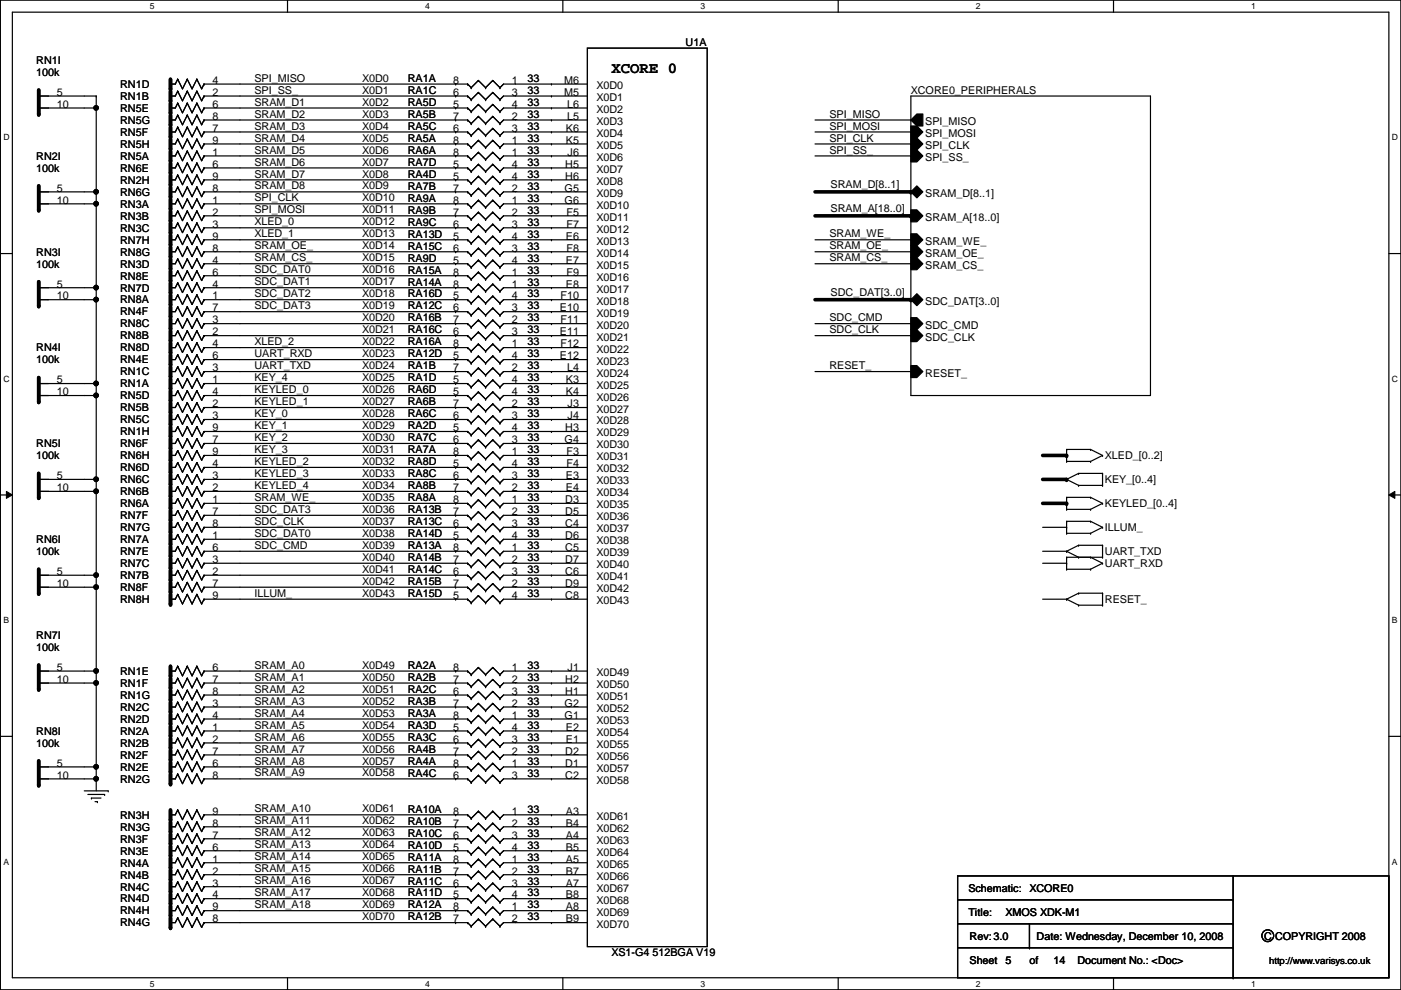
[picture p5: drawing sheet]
<svg xmlns="http://www.w3.org/2000/svg" width="297mm" height="210mm" viewBox="0 0 297 210" stroke-linecap="round" stroke-linejoin="round" font-family="sans-serif">
<defs><g id="words">
<text font-size="3.3" x="129.6" y="15.5">XCORE 0</text>
<g font-size="2.3">
<text x="145.4" y="9.7">U1A</text>
<text x="7.7" y="13.5">RN1I</text>
<text x="7.7" y="16.1">100k</text>
<text x="45" y="17.8">4</text>
<text x="53.9" y="17.3">SPI_MISO</text>
<text x="76.8" y="17.3">X0D0</text>
<text x="86.4" y="17.4">RA1A</text>
<text x="96.1" y="17.8">8</text>
<text x="108.5" y="17.8">1</text>
<text x="111.8" y="17.4">33</text>
<text x="119.6" y="17.8">M6</text>
<text x="12" y="20.3">5</text>
<text x="12" y="22.9">10</text>
<text x="25.5" y="23.7">RN5E</text>
<text x="25.5" y="18.6">RN1D</text>
<text x="25.5" y="21.2">RN1B</text>
<text x="45" y="22.9">6</text>
<text x="45" y="20.3">2</text>
<text x="53.9" y="19.9">SPI_SS_</text>
<text x="53.9" y="22.4">SRAM_D1</text>
<text x="76.8" y="19.9">X0D1</text>
<text x="76.8" y="22.4">X0D2</text>
<text x="86.4" y="22.4">RA5D</text>
<text x="86.4" y="19.9">RA1C</text>
<text x="96.1" y="22.9">5</text>
<text x="96.1" y="20.3">6</text>
<text x="108.5" y="22.9">4</text>
<text x="108.5" y="20.3">3</text>
<text x="111.8" y="22.4">33</text>
<text x="111.8" y="19.9">33</text>
<text x="119.6" y="20.3">M5</text>
<text x="120.2" y="22.9">L6</text>
<text x="126.4" y="24">X0D2</text>
<text x="126.4" y="21.4">X0D1</text>
<text x="126.4" y="18.9">X0D0</text>
<text x="193.1" y="19.9">XCORE0_PERIPHERALS</text>
<text x="25.5" y="26.2">RN5G</text>
<text x="25.5" y="28.8">RN5F</text>
<text x="45" y="25.4">8</text>
<text x="45" y="27.9">7</text>
<text x="53.9" y="24.9">SRAM_D2</text>
<text x="53.9" y="27.5">SRAM_D3</text>
<text x="76.8" y="24.9">X0D3</text>
<text x="76.8" y="27.5">X0D4</text>
<text x="86.4" y="25">RA5B</text>
<text x="86.4" y="27.5">RA5C</text>
<text x="96.1" y="25.4">7</text>
<text x="96.1" y="27.9">6</text>
<text x="108.5" y="25.4">2</text>
<text x="108.5" y="27.9">3</text>
<text x="111.8" y="27.5">33</text>
<text x="111.8" y="25">33</text>
<text x="120" y="27.9">K6</text>
<text x="120.2" y="25.4">L5</text>
<text x="126.4" y="29">X0D4</text>
<text x="126.4" y="26.5">X0D3</text>
<text x="175.8" y="24.9">SPI_MISO</text>
<text x="175.8" y="27.5">SPI_MOSI</text>
<text x="196.2" y="29">SPI_MOSI</text>
<text x="196.2" y="26.5">SPI_MISO</text>
<text x="7.7" y="33.9">RN2I</text>
<text x="25.5" y="33.9">RN5A</text>
<text x="25.5" y="31.3">RN5H</text>
<text x="45" y="35.6">6</text>
<text x="45" y="33">1</text>
<text x="45" y="30.5">9</text>
<text x="53.9" y="30">SRAM_D4</text>
<text x="53.9" y="32.6">SRAM_D5</text>
<text x="53.9" y="35.1">SRAM_D6</text>
<text x="76.8" y="30">X0D5</text>
<text x="76.8" y="32.6">X0D6</text>
<text x="76.8" y="35.1">X0D7</text>
<text x="86.4" y="35.1">RA7D</text>
<text x="86.4" y="30.1">RA5A</text>
<text x="86.4" y="32.6">RA6A</text>
<text x="96.1" y="35.6">5</text>
<text x="96.1" y="30.5">8</text>
<text x="96.1" y="33">8</text>
<text x="108.5" y="35.6">4</text>
<text x="108.5" y="30.5">1</text>
<text x="108.5" y="33">1</text>
<text x="111.8" y="35.1">33</text>
<text x="111.8" y="30.1">33</text>
<text x="111.8" y="32.6">33</text>
<text x="119.8" y="35.6">H5</text>
<text x="120" y="30.5">K5</text>
<text x="120.4" y="33">J6</text>
<text x="126.4" y="34.1">X0D6</text>
<text x="126.4" y="31.6">X0D5</text>
<text x="175.8" y="30">SPI_CLK</text>
<text x="175.8" y="32.6">SPI_SS_</text>
<text x="196.2" y="34.1">SPI_SS_</text>
<text x="196.2" y="31.6">SPI_CLK</text>
<text x="7.7" y="36.4">100k</text>
<text x="12" y="40.6">5</text>
<text x="25.5" y="38.9">RN2H</text>
<text x="25.5" y="36.4">RN6E</text>
<text x="25.5" y="41.5">RN6G</text>
<text x="45" y="38.1">9</text>
<text x="45" y="40.6">8</text>
<text x="53.9" y="37.6">SRAM_D7</text>
<text x="53.9" y="40.2">SRAM_D8</text>
<text x="76.8" y="37.6">X0D8</text>
<text x="76.8" y="40.2">X0D9</text>
<text x="86.4" y="37.7">RA4D</text>
<text x="86.4" y="40.2">RA7B</text>
<text x="96.1" y="38.1">5</text>
<text x="96.1" y="40.6">7</text>
<text x="108.5" y="38.1">4</text>
<text x="108.5" y="40.6">2</text>
<text x="111.8" y="37.7">33</text>
<text x="111.8" y="40.2">33</text>
<text x="119.7" y="40.6">G5</text>
<text x="119.8" y="38.1">H6</text>
<text x="126.4" y="41.7">X0D9</text>
<text x="126.4" y="39.2">X0D8</text>
<text x="126.4" y="36.7">X0D7</text>
<text x="176.1" y="39.9">SRAM_D[8..1]</text>
<text x="196.2" y="41.7">SRAM_D[8..1]</text>
<text x="12" y="43.2">10</text>
<text x="25.5" y="46.6">RN3B</text>
<text x="25.5" y="44">RN3A</text>
<text x="45" y="45.7">2</text>
<text x="45" y="43.2">1</text>
<text x="53.9" y="42.7">SPI_CLK</text>
<text x="53.9" y="45.3">SPI_MOSI</text>
<text x="53.9" y="47.8">XLED_0</text>
<text x="76.8" y="42.7">X0D10</text>
<text x="76.8" y="45.3">X0D11</text>
<text x="76.8" y="47.8">X0D12</text>
<text x="86.4" y="45.3">RA9B</text>
<text x="86.4" y="47.8">RA9C</text>
<text x="86.4" y="42.8">RA9A</text>
<text x="96.1" y="45.7">7</text>
<text x="96.1" y="43.2">8</text>
<text x="108.5" y="45.7">2</text>
<text x="108.5" y="43.2">1</text>
<text x="111.8" y="47.8">33</text>
<text x="111.8" y="45.3">33</text>
<text x="111.8" y="42.8">33</text>
<text x="119.7" y="43.2">G6</text>
<text x="120.1" y="45.7">F5</text>
<text x="126.4" y="46.8">X0D11</text>
<text x="126.4" y="44.3">X0D10</text>
<text x="176.1" y="45">SRAM_A[18..0]</text>
<text x="196.2" y="46.8">SRAM_A[18..0]</text>
<text x="25.5" y="49.1">RN3C</text>
<text x="25.5" y="51.6">RN7H</text>
<text x="45" y="53.3">8</text>
<text x="45" y="48.3">3</text>
<text x="45" y="50.8">9</text>
<text x="53.9" y="50.3">XLED_1</text>
<text x="53.9" y="52.9">SRAM_OE_</text>
<text x="76.8" y="50.3">X0D13</text>
<text x="76.8" y="52.9">X0D14</text>
<text x="86.4" y="52.9">RA15C</text>
<text x="86.4" y="50.4">RA13D</text>
<text x="96.1" y="53.3">6</text>
<text x="96.1" y="48.3">6</text>
<text x="96.1" y="50.8">5</text>
<text x="108.5" y="53.3">3</text>
<text x="108.5" y="48.3">3</text>
<text x="108.5" y="50.8">4</text>
<text x="111.8" y="52.9">33</text>
<text x="111.8" y="50.4">33</text>
<text x="120" y="50.8">E6</text>
<text x="120.1" y="53.3">F8</text>
<text x="120.1" y="48.3">F7</text>
<text x="126.4" y="51.9">X0D13</text>
<text x="126.4" y="49.4">X0D12</text>
<text x="175.8" y="52.9">SRAM_OE_</text>
<text x="175.8" y="50.3">SRAM_WE_</text>
<text x="196.2" y="51.9">SRAM_WE_</text>
<text x="7.7" y="54.2">RN3I</text>
<text x="7.7" y="56.7">100k</text>
<text x="25.5" y="59.3">RN8E</text>
<text x="25.5" y="54.2">RN8G</text>
<text x="25.5" y="56.7">RN3D</text>
<text x="45" y="58.4">6</text>
<text x="45" y="55.9">4</text>
<text x="53.9" y="55.4">SRAM_CS_</text>
<text x="53.9" y="58">SDC_DAT0</text>
<text x="76.8" y="55.4">X0D15</text>
<text x="76.8" y="58">X0D16</text>
<text x="86.4" y="55.5">RA9D</text>
<text x="86.4" y="58">RA15A</text>
<text x="96.1" y="55.9">5</text>
<text x="96.1" y="58.4">8</text>
<text x="108.5" y="55.9">4</text>
<text x="108.5" y="58.4">1</text>
<text x="111.8" y="55.5">33</text>
<text x="111.8" y="58">33</text>
<text x="120" y="55.9">E7</text>
<text x="120.1" y="58.4">F9</text>
<text x="126.4" y="59.5">X0D16</text>
<text x="126.4" y="57">X0D15</text>
<text x="126.4" y="54.4">X0D14</text>
<text x="175.8" y="55.4">SRAM_CS_</text>
<text x="196.2" y="54.4">SRAM_OE_</text>
<text x="196.2" y="57">SRAM_CS_</text>
<text x="12" y="61">5</text>
<text x="12" y="63.5">10</text>
<text x="25.5" y="64.3">RN8A</text>
<text x="25.5" y="61.8">RN7D</text>
<text x="45" y="63.5">1</text>
<text x="45" y="61">4</text>
<text x="53.9" y="60.5">SDC_DAT1</text>
<text x="53.9" y="63">SDC_DAT2</text>
<text x="53.9" y="65.6">SDC_DAT3</text>
<text x="76.8" y="60.5">X0D17</text>
<text x="76.8" y="63">X0D18</text>
<text x="76.8" y="65.6">X0D19</text>
<text x="86.4" y="63.1">RA16D</text>
<text x="86.4" y="65.6">RA12C</text>
<text x="86.4" y="60.5">RA14A</text>
<text x="96.1" y="63.5">5</text>
<text x="96.1" y="61">8</text>
<text x="108.5" y="63.5">4</text>
<text x="108.5" y="61">1</text>
<text x="111.8" y="63.1">33</text>
<text x="111.8" y="65.6">33</text>
<text x="111.8" y="60.5">33</text>
<text x="118.8" y="63.5">F10</text>
<text x="120" y="61">E8</text>
<text x="126.4" y="64.6">X0D18</text>
<text x="126.4" y="62.1">X0D17</text>
<text x="176.1" y="62.8">SDC_DAT[3..0]</text>
<text x="196.2" y="64.6">SDC_DAT[3..0]</text>
<text x="25.5" y="69.4">RN8C</text>
<text x="25.5" y="72">RN8B</text>
<text x="25.5" y="66.9">RN4F</text>
<text x="45" y="68.6">3</text>
<text x="45" y="71.1">2</text>
<text x="45" y="66">7</text>
<text x="76.8" y="68.1">X0D20</text>
<text x="76.8" y="70.7">X0D21</text>
<text x="86.4" y="68.2">RA16B</text>
<text x="86.4" y="70.7">RA16C</text>
<text x="96.1" y="68.6">7</text>
<text x="96.1" y="66">6</text>
<text x="96.1" y="71.1">6</text>
<text x="108.5" y="68.6">2</text>
<text x="108.5" y="66">3</text>
<text x="108.5" y="71.1">3</text>
<text x="111.8" y="68.2">33</text>
<text x="111.8" y="70.7">33</text>
<text x="118.7" y="71.1">E11</text>
<text x="118.7" y="66">E10</text>
<text x="118.8" y="68.6">F11</text>
<text x="126.4" y="69.7">X0D20</text>
<text x="126.4" y="67.1">X0D19</text>
<text x="175.8" y="70.7">SDC_CLK</text>
<text x="175.8" y="68.1">SDC_CMD</text>
<text x="196.2" y="69.7">SDC_CMD</text>
<text x="7.7" y="74.5">RN4I</text>
<text x="7.7" y="77">100k</text>
<text x="25.5" y="74.5">RN8D</text>
<text x="25.5" y="77">RN4E</text>
<text x="45" y="73.7">4</text>
<text x="45" y="76.2">6</text>
<text x="53.9" y="73.2">XLED_2</text>
<text x="53.9" y="75.7">UART_RXD</text>
<text x="76.8" y="73.2">X0D22</text>
<text x="76.8" y="75.7">X0D23</text>
<text x="86.4" y="75.8">RA12D</text>
<text x="86.4" y="73.2">RA16A</text>
<text x="96.1" y="76.2">5</text>
<text x="96.1" y="73.7">8</text>
<text x="108.5" y="76.2">4</text>
<text x="108.5" y="73.7">1</text>
<text x="111.8" y="75.8">33</text>
<text x="111.8" y="73.2">33</text>
<text x="118.7" y="76.2">E12</text>
<text x="118.8" y="73.7">F12</text>
<text x="126.4" y="77.3">X0D23</text>
<text x="126.4" y="74.8">X0D22</text>
<text x="126.4" y="72.2">X0D21</text>
<text x="196.2" y="72.2">SDC_CLK</text>
<text x="12" y="81.3">5</text>
<text x="12" y="83.8">10</text>
<text x="25.5" y="79.6">RN1C</text>
<text x="25.5" y="82.1">RN1A</text>
<text x="45" y="83.8">4</text>
<text x="45" y="78.7">3</text>
<text x="45" y="81.3">1</text>
<text x="53.9" y="78.3">UART_TXD</text>
<text x="53.9" y="80.8">KEY_4</text>
<text x="53.9" y="83.4">KEYLED_0</text>
<text x="76.8" y="78.3">X0D24</text>
<text x="76.8" y="80.8">X0D25</text>
<text x="76.8" y="83.4">X0D26</text>
<text x="86.4" y="78.3">RA1B</text>
<text x="86.4" y="83.4">RA6D</text>
<text x="86.4" y="80.9">RA1D</text>
<text x="96.1" y="78.7">7</text>
<text x="96.1" y="83.8">5</text>
<text x="96.1" y="81.3">5</text>
<text x="108.5" y="78.7">2</text>
<text x="108.5" y="83.8">4</text>
<text x="108.5" y="81.3">4</text>
<text x="111.8" y="83.4">33</text>
<text x="111.8" y="80.9">33</text>
<text x="111.8" y="78.3">33</text>
<text x="120" y="83.8">K4</text>
<text x="120" y="81.3">K3</text>
<text x="120.2" y="78.7">L4</text>
<text x="126.4" y="82.4">X0D25</text>
<text x="126.4" y="79.8">X0D24</text>
<text x="175.8" y="78.3">RESET_</text>
<text x="196.2" y="79.8">RESET_</text>
<text x="25.5" y="89.7">RN5C</text>
<text x="25.5" y="84.7">RN5D</text>
<text x="25.5" y="87.2">RN5B</text>
<text x="45" y="88.9">3</text>
<text x="45" y="86.4">2</text>
<text x="53.9" y="85.9">KEYLED_1</text>
<text x="53.9" y="88.4">KEY_0</text>
<text x="76.8" y="85.9">X0D27</text>
<text x="76.8" y="88.4">X0D28</text>
<text x="86.4" y="85.9">RA6B</text>
<text x="86.4" y="88.5">RA6C</text>
<text x="96.1" y="86.4">7</text>
<text x="96.1" y="88.9">6</text>
<text x="108.5" y="86.4">2</text>
<text x="108.5" y="88.9">3</text>
<text x="111.8" y="88.5">33</text>
<text x="111.8" y="85.9">33</text>
<text x="120.4" y="88.9">J4</text>
<text x="120.4" y="86.4">J3</text>
<text x="126.4" y="87.5">X0D27</text>
<text x="126.4" y="84.9">X0D26</text>
<text x="7.7" y="94.8">RN5I</text>
<text x="25.5" y="94.8">RN6F</text>
<text x="25.5" y="92.3">RN1H</text>
<text x="45" y="94">7</text>
<text x="45" y="91.4">9</text>
<text x="53.9" y="91">KEY_1</text>
<text x="53.9" y="93.5">KEY_2</text>
<text x="76.8" y="91">X0D29</text>
<text x="76.8" y="93.5">X0D30</text>
<text x="86.4" y="93.6">RA7C</text>
<text x="86.4" y="91">RA2D</text>
<text x="96.1" y="94">6</text>
<text x="96.1" y="91.4">5</text>
<text x="108.5" y="94">3</text>
<text x="108.5" y="91.4">4</text>
<text x="111.8" y="93.6">33</text>
<text x="111.8" y="91">33</text>
<text x="119.7" y="94">G4</text>
<text x="119.8" y="91.4">H3</text>
<text x="126.4" y="95.1">X0D30</text>
<text x="126.4" y="92.5">X0D29</text>
<text x="126.4" y="90">X0D28</text>
<text x="7.7" y="97.4">100k</text>
<text x="12" y="101.6">5</text>
<text x="25.5" y="99.9">RN6D</text>
<text x="25.5" y="97.4">RN6H</text>
<text x="45" y="101.6">3</text>
<text x="45" y="99.1">4</text>
<text x="45" y="96.5">9</text>
<text x="53.9" y="96.1">KEY_3</text>
<text x="53.9" y="98.6">KEYLED_2</text>
<text x="53.9" y="101.1">KEYLED_3</text>
<text x="76.8" y="96.1">X0D31</text>
<text x="76.8" y="98.6">X0D32</text>
<text x="76.8" y="101.1">X0D33</text>
<text x="86.4" y="96.1">RA7A</text>
<text x="86.4" y="101.2">RA8C</text>
<text x="86.4" y="98.6">RA8D</text>
<text x="96.1" y="96.5">8</text>
<text x="96.1" y="101.6">6</text>
<text x="96.1" y="99.1">5</text>
<text x="108.5" y="96.5">1</text>
<text x="108.5" y="101.6">3</text>
<text x="108.5" y="99.1">4</text>
<text x="111.8" y="101.2">33</text>
<text x="111.8" y="98.6">33</text>
<text x="111.8" y="96.1">33</text>
<text x="120" y="101.6">E3</text>
<text x="120.1" y="99.1">F4</text>
<text x="120.1" y="96.5">F3</text>
<text x="126.4" y="100.2">X0D32</text>
<text x="126.4" y="97.6">X0D31</text>
<text x="234.3" y="97.4">XLED_[0..2]</text>
<text x="12" y="104.1">10</text>
<text x="25.5" y="102.4">RN6C</text>
<text x="25.5" y="107.5">RN6A</text>
<text x="25.5" y="105">RN6B</text>
<text x="45" y="106.7">1</text>
<text x="45" y="104.1">2</text>
<text x="53.9" y="103.7">KEYLED_4</text>
<text x="53.9" y="106.2">SRAM_WE_</text>
<text x="76.8" y="103.7">X0D34</text>
<text x="76.8" y="106.2">X0D35</text>
<text x="86.4" y="103.7">RA8B</text>
<text x="86.4" y="106.3">RA8A</text>
<text x="96.1" y="104.1">7</text>
<text x="96.1" y="106.7">8</text>
<text x="108.5" y="104.1">2</text>
<text x="108.5" y="106.7">1</text>
<text x="111.8" y="103.7">33</text>
<text x="111.8" y="106.3">33</text>
<text x="119.8" y="106.7">D3</text>
<text x="120" y="104.1">E4</text>
<text x="126.4" y="107.8">X0D35</text>
<text x="126.4" y="105.2">X0D34</text>
<text x="126.4" y="102.7">X0D33</text>
<text x="234.3" y="102.4">KEY_[0..4]</text>
<text x="234.3" y="107.5">KEYLED_[0..4]</text>
<text x="25.5" y="112.6">RN7G</text>
<text x="25.5" y="110.1">RN7F</text>
<text x="45" y="111.8">8</text>
<text x="45" y="109.2">7</text>
<text x="53.9" y="108.8">SDC_DAT3</text>
<text x="53.9" y="111.3">SDC_CLK</text>
<text x="53.9" y="113.8">SDC_DAT0</text>
<text x="76.8" y="108.8">X0D36</text>
<text x="76.8" y="111.3">X0D37</text>
<text x="76.8" y="113.8">X0D38</text>
<text x="86.4" y="108.8">RA13B</text>
<text x="86.4" y="113.9">RA14D</text>
<text x="86.4" y="111.3">RA13C</text>
<text x="96.1" y="109.2">7</text>
<text x="96.1" y="111.8">6</text>
<text x="108.5" y="109.2">2</text>
<text x="108.5" y="111.8">3</text>
<text x="111.8" y="108.8">33</text>
<text x="111.8" y="113.9">33</text>
<text x="111.8" y="111.3">33</text>
<text x="119.8" y="111.8">C4</text>
<text x="119.8" y="109.2">D5</text>
<text x="126.4" y="112.9">X0D37</text>
<text x="126.4" y="110.3">X0D36</text>
<text x="234.3" y="112.6">ILLUM_</text>
<text x="7.7" y="115.1">RN6I</text>
<text x="7.7" y="117.7">100k</text>
<text x="25.5" y="117.7">RN7E</text>
<text x="25.5" y="115.1">RN7A</text>
<text x="45" y="119.4">3</text>
<text x="45" y="116.8">6</text>
<text x="45" y="114.3">1</text>
<text x="53.9" y="116.4">SDC_CMD</text>
<text x="76.8" y="116.4">X0D39</text>
<text x="76.8" y="118.9">X0D40</text>
<text x="86.4" y="116.4">RA13A</text>
<text x="86.4" y="119">RA14B</text>
<text x="96.1" y="116.8">8</text>
<text x="96.1" y="119.4">7</text>
<text x="96.1" y="114.3">5</text>
<text x="108.5" y="116.8">1</text>
<text x="108.5" y="119.4">2</text>
<text x="108.5" y="114.3">4</text>
<text x="111.8" y="116.4">33</text>
<text x="111.8" y="119">33</text>
<text x="119.8" y="119.4">D7</text>
<text x="119.8" y="116.8">C5</text>
<text x="119.8" y="114.3">D6</text>
<text x="126.4" y="117.9">X0D39</text>
<text x="126.4" y="115.4">X0D38</text>
<text x="234.3" y="117.7">UART_TXD</text>
<text x="12" y="121.9">5</text>
<text x="12" y="124.5">10</text>
<text x="25.5" y="120.2">RN7C</text>
<text x="25.5" y="122.8">RN7B</text>
<text x="25.5" y="125.3">RN8F</text>
<text x="45" y="121.9">2</text>
<text x="45" y="124.5">7</text>
<text x="76.8" y="121.5">X0D41</text>
<text x="76.8" y="124">X0D42</text>
<text x="86.4" y="121.5">RA14C</text>
<text x="86.4" y="124">RA15B</text>
<text x="96.1" y="121.9">6</text>
<text x="96.1" y="124.5">7</text>
<text x="108.5" y="121.9">3</text>
<text x="108.5" y="124.5">2</text>
<text x="111.8" y="121.5">33</text>
<text x="111.8" y="124">33</text>
<text x="119.8" y="124.5">D9</text>
<text x="119.8" y="121.9">C6</text>
<text x="126.4" y="125.6">X0D42</text>
<text x="126.4" y="123">X0D41</text>
<text x="126.4" y="120.5">X0D40</text>
<text x="234.3" y="120.2">UART_RXD</text>
<text x="25.5" y="127.8">RN8H</text>
<text x="45" y="127">9</text>
<text x="53.9" y="126.5">ILLUM_</text>
<text x="76.8" y="126.5">X0D43</text>
<text x="86.4" y="126.6">RA15D</text>
<text x="96.1" y="127">5</text>
<text x="108.5" y="127">4</text>
<text x="111.8" y="126.6">33</text>
<text x="119.8" y="127">C8</text>
<text x="126.4" y="128.1">X0D43</text>
<text x="234.3" y="127.8">RESET_</text>
<text x="7.7" y="135.5">RN7I</text>
<text x="7.7" y="138">100k</text>
<text x="12" y="142.2">5</text>
<text x="25.5" y="143.1">RN1E</text>
<text x="45" y="142.2">6</text>
<text x="53.9" y="141.8">SRAM_A0</text>
<text x="76.8" y="141.8">X0D49</text>
<text x="86.4" y="141.8">RA2A</text>
<text x="96.1" y="142.2">8</text>
<text x="108.5" y="142.2">1</text>
<text x="111.8" y="141.8">33</text>
<text x="120.4" y="142.2">J1</text>
<text x="126.4" y="143.3">X0D49</text>
<text x="12" y="144.8">10</text>
<text x="25.5" y="145.6">RN1F</text>
<text x="25.5" y="148.2">RN1G</text>
<text x="45" y="144.8">7</text>
<text x="45" y="149.9">3</text>
<text x="45" y="147.3">8</text>
<text x="53.9" y="144.3">SRAM_A1</text>
<text x="53.9" y="146.9">SRAM_A2</text>
<text x="53.9" y="149.4">SRAM_A3</text>
<text x="76.8" y="144.3">X0D50</text>
<text x="76.8" y="146.9">X0D51</text>
<text x="76.8" y="149.4">X0D52</text>
<text x="86.4" y="149.4">RA3B</text>
<text x="86.4" y="146.9">RA2C</text>
<text x="86.4" y="144.4">RA2B</text>
<text x="96.1" y="149.9">7</text>
<text x="96.1" y="147.3">6</text>
<text x="96.1" y="144.8">7</text>
<text x="108.5" y="149.9">2</text>
<text x="108.5" y="147.3">3</text>
<text x="108.5" y="144.8">2</text>
<text x="111.8" y="146.9">33</text>
<text x="111.8" y="149.4">33</text>
<text x="111.8" y="144.4">33</text>
<text x="119.7" y="149.9">G2</text>
<text x="119.8" y="147.3">H1</text>
<text x="119.8" y="144.8">H2</text>
<text x="126.4" y="148.4">X0D51</text>
<text x="126.4" y="145.9">X0D50</text>
<text x="7.7" y="155.8">RN8I</text>
<text x="25.5" y="153.2">RN2D</text>
<text x="25.5" y="155.8">RN2A</text>
<text x="25.5" y="150.7">RN2C</text>
<text x="45" y="152.4">4</text>
<text x="45" y="154.9">1</text>
<text x="53.9" y="151.9">SRAM_A4</text>
<text x="53.9" y="154.5">SRAM_A5</text>
<text x="76.8" y="151.9">X0D53</text>
<text x="76.8" y="154.5">X0D54</text>
<text x="86.4" y="154.5">RA3D</text>
<text x="86.4" y="152">RA3A</text>
<text x="96.1" y="154.9">5</text>
<text x="96.1" y="152.4">8</text>
<text x="108.5" y="154.9">4</text>
<text x="108.5" y="152.4">1</text>
<text x="111.8" y="154.5">33</text>
<text x="111.8" y="152">33</text>
<text x="119.7" y="152.4">G1</text>
<text x="120" y="154.9">E2</text>
<text x="126.4" y="153.5">X0D53</text>
<text x="126.4" y="151">X0D52</text>
<text x="7.7" y="158.3">100k</text>
<text x="25.5" y="160.9">RN2F</text>
<text x="25.5" y="158.3">RN2B</text>
<text x="45" y="160">7</text>
<text x="45" y="157.5">2</text>
<text x="53.9" y="157">SRAM_A6</text>
<text x="53.9" y="159.6">SRAM_A7</text>
<text x="76.8" y="157">X0D55</text>
<text x="76.8" y="159.6">X0D56</text>
<text x="86.4" y="157.1">RA3C</text>
<text x="86.4" y="159.6">RA4B</text>
<text x="96.1" y="157.5">6</text>
<text x="96.1" y="160">7</text>
<text x="108.5" y="157.5">3</text>
<text x="108.5" y="160">2</text>
<text x="111.8" y="157.1">33</text>
<text x="111.8" y="159.6">33</text>
<text x="119.8" y="160">D2</text>
<text x="120" y="157.5">E1</text>
<text x="126.4" y="161.1">X0D56</text>
<text x="126.4" y="158.6">X0D55</text>
<text x="126.4" y="156">X0D54</text>
<text x="12" y="162.6">5</text>
<text x="12" y="165.1">10</text>
<text x="25.5" y="165.9">RN2G</text>
<text x="25.5" y="163.4">RN2E</text>
<text x="45" y="165.1">8</text>
<text x="45" y="162.6">6</text>
<text x="53.9" y="162.1">SRAM_A8</text>
<text x="53.9" y="164.6">SRAM_A9</text>
<text x="76.8" y="162.1">X0D57</text>
<text x="76.8" y="164.6">X0D58</text>
<text x="86.4" y="162.1">RA4A</text>
<text x="86.4" y="164.7">RA4C</text>
<text x="96.1" y="162.6">8</text>
<text x="96.1" y="165.1">6</text>
<text x="108.5" y="162.6">1</text>
<text x="108.5" y="165.1">3</text>
<text x="111.8" y="164.7">33</text>
<text x="111.8" y="162.1">33</text>
<text x="119.8" y="165.1">C2</text>
<text x="119.8" y="162.6">D1</text>
<text x="126.4" y="166.2">X0D58</text>
<text x="126.4" y="163.7">X0D57</text>
<text x="25.5" y="173.6">RN3H</text>
<text x="45" y="172.7">9</text>
<text x="53.9" y="172.3">SRAM_A10</text>
<text x="76.8" y="172.3">X0D61</text>
<text x="86.4" y="172.3">RA10A</text>
<text x="96.1" y="172.7">8</text>
<text x="108.5" y="172.7">1</text>
<text x="111.8" y="172.3">33</text>
<text x="120" y="172.7">A3</text>
<text x="126.4" y="173.8">X0D61</text>
<text x="25.5" y="176.1">RN3G</text>
<text x="25.5" y="178.6">RN3F</text>
<text x="45" y="175.3">8</text>
<text x="45" y="177.8">7</text>
<text x="53.9" y="174.8">SRAM_A11</text>
<text x="53.9" y="177.3">SRAM_A12</text>
<text x="53.9" y="179.9">SRAM_A13</text>
<text x="76.8" y="174.8">X0D62</text>
<text x="76.8" y="177.3">X0D63</text>
<text x="76.8" y="179.9">X0D64</text>
<text x="86.4" y="174.8">RA10B</text>
<text x="86.4" y="179.9">RA10D</text>
<text x="86.4" y="177.4">RA10C</text>
<text x="96.1" y="175.3">7</text>
<text x="96.1" y="177.8">6</text>
<text x="108.5" y="175.3">2</text>
<text x="108.5" y="177.8">3</text>
<text x="111.8" y="174.8">33</text>
<text x="111.8" y="179.9">33</text>
<text x="111.8" y="177.4">33</text>
<text x="120" y="177.8">A4</text>
<text x="120" y="175.3">B4</text>
<text x="126.4" y="178.9">X0D63</text>
<text x="126.4" y="176.4">X0D62</text>
<text x="25.5" y="183.7">RN4A</text>
<text x="25.5" y="181.2">RN3E</text>
<text x="45" y="182.9">1</text>
<text x="45" y="185.4">2</text>
<text x="45" y="180.3">6</text>
<text x="53.9" y="182.4">SRAM_A14</text>
<text x="53.9" y="185">SRAM_A15</text>
<text x="76.8" y="182.4">X0D65</text>
<text x="76.8" y="185">X0D66</text>
<text x="86.4" y="182.5">RA11A</text>
<text x="86.4" y="185">RA11B</text>
<text x="96.1" y="182.9">8</text>
<text x="96.1" y="185.4">7</text>
<text x="96.1" y="180.3">5</text>
<text x="108.5" y="182.9">1</text>
<text x="108.5" y="185.4">2</text>
<text x="108.5" y="180.3">4</text>
<text x="111.8" y="182.5">33</text>
<text x="111.8" y="185">33</text>
<text x="120" y="185.4">B7</text>
<text x="120" y="182.9">A5</text>
<text x="120" y="180.3">B5</text>
<text x="126.4" y="184">X0D65</text>
<text x="126.4" y="181.4">X0D64</text>
<text x="25.5" y="188.8">RN4C</text>
<text x="25.5" y="191.3">RN4D</text>
<text x="25.5" y="186.3">RN4B</text>
<text x="45" y="188">3</text>
<text x="45" y="190.5">4</text>
<text x="53.9" y="187.5">SRAM_A16</text>
<text x="53.9" y="190">SRAM_A17</text>
<text x="76.8" y="187.5">X0D67</text>
<text x="76.8" y="190">X0D68</text>
<text x="86.4" y="187.5">RA11C</text>
<text x="86.4" y="190.1">RA11D</text>
<text x="96.1" y="188">6</text>
<text x="96.1" y="190.5">5</text>
<text x="108.5" y="188">3</text>
<text x="108.5" y="190.5">4</text>
<text x="111.8" y="187.5">33</text>
<text x="111.8" y="190.1">33</text>
<text x="120" y="190.5">B8</text>
<text x="120" y="188">A7</text>
<text x="126.4" y="191.6">X0D68</text>
<text x="126.4" y="189.1">X0D67</text>
<text x="126.4" y="186.5">X0D66</text>
<text x="205.3" y="189.1">Schematic:</text>
<text x="218.3" y="189.1">XCORE0</text>
<text x="25.5" y="193.9">RN4H</text>
<text x="25.5" y="196.4">RN4G</text>
<text x="45" y="193">9</text>
<text x="45" y="195.6">8</text>
<text x="53.9" y="192.6">SRAM_A18</text>
<text x="76.8" y="192.6">X0D69</text>
<text x="76.8" y="195.1">X0D70</text>
<text x="86.4" y="195.2">RA12B</text>
<text x="86.4" y="192.6">RA12A</text>
<text x="96.1" y="195.6">7</text>
<text x="96.1" y="193">8</text>
<text x="108.5" y="195.6">2</text>
<text x="108.5" y="193">1</text>
<text x="111.8" y="195.2">33</text>
<text x="111.8" y="192.6">33</text>
<text x="120" y="195.6">B9</text>
<text x="120" y="193">A8</text>
<text x="126.4" y="196.7">X0D70</text>
<text x="126.4" y="194.1">X0D69</text>
<text x="205.3" y="194.1">Title:</text>
<text x="213.2" y="194.1">XMOS XDK-M1</text>
<text x="129.6" y="202.8">XS1-G4 512BGA V19</text>
<text x="205.6" y="199.2">Rev:3.0</text>
<text x="219.8" y="199.2">Date: Wednesday, December 10, 2008</text>
<text x="268.1" y="199.2">C COPYRIGHT 2008</text>
<text x="205.6" y="204.3">Sheet</text>
<text x="213.2" y="204.3">5</text>
<text x="218.3" y="204.3">of</text>
<text x="223.3" y="204.3">14</text>
<text x="228.4" y="204.3">Document No.: &lt;Doc&gt;</text>
</g>
<text font-size="2" x="269.1" y="204.4">http://www.varisys.co.uk</text>
<g font-size="1.8">
<text x="31.8" y="1.9">5</text>
<text x="90.1" y="1.9">4</text>
<text x="148.5" y="1.9">3</text>
<text x="206.9" y="1.9">2</text>
<text x="265.3" y="1.9">1</text>
<text x=".7" y="29.8">D</text>
<text x="295.1" y="29.8">D</text>
<text x=".7" y="80.9">C</text>
<text x="295.1" y="80.9">C</text>
<text x=".7" y="132.1">B</text>
<text x="295.1" y="132.1">B</text>
<text x=".7" y="183.3">A</text>
<text x="295.1" y="183.3">A</text>
<text x="31.8" y="209.2">5</text>
<text x="90.1" y="209.2">4</text>
<text x="148.5" y="209.2">3</text>
<text x="206.9" y="209.2">2</text>
<text x="265.3" y="209.2">1</text>
</g>
</g></defs>
<path d="M.1 0h296.9v209.8h-296.9zM2.6 2.6h291.9v204.7h-291.9z" fill="none" stroke="#000" stroke-width=".25"/>
<g fill="#fff">
<path d="M31.8 .3h1v2h-1z"/>
<path d="M31.8 207.6h1v1.9h-1z"/>
</g>
<path d="M61 0v2.6M61 207.3v2.5" fill="none" stroke="#000" stroke-width=".25"/>
<g fill="#fff">
<path d="M90.1 .3h1v2h-1z"/>
<path d="M90.1 207.6h1v1.9h-1z"/>
</g>
<path d="M119.3 0v2.6M119.3 207.3v2.5" fill="none" stroke="#000" stroke-width=".25"/>
<g fill="#fff">
<path d="M148.5 .3h1v2h-1z"/>
<path d="M148.5 207.6h1v1.9h-1z"/>
</g>
<path d="M177.7 0v2.6M177.7 207.3v2.5" fill="none" stroke="#000" stroke-width=".25"/>
<g fill="#fff">
<path d="M206.9 .3h1v2h-1z"/>
<path d="M206.9 207.6h1v1.9h-1z"/>
</g>
<path d="M236.1 0v2.6M236.1 207.3v2.5" fill="none" stroke="#000" stroke-width=".25"/>
<g fill="#fff">
<path d="M265.3 .3h.9v2h-.9z"/>
<path d="M265.3 207.6h.9v1.9h-.9z"/>
<path d="M.7 28.2h1.3v1.9h-1.3z"/>
<path d="M295.1 28.2h1.3v1.9h-1.3z"/>
<path d="M.7 79.3h1.3v2h-1.3z"/>
<path d="M295.1 79.3h1.3v2h-1.3z"/>
</g>
<path d="M.1 53.8h2.5M294.5 53.8h2.5" fill="none" stroke="#000" stroke-width=".25"/>
<g fill="#fff">
<path d="M.7 130.5h1.2v2h-1.2z"/>
<path d="M295.1 130.5h1.2v2h-1.2z"/>
</g>
<path d="M.1 104.9h2.5M294.5 104.9h2.5" fill="none" stroke="#000" stroke-width=".25"/>
<path d="M1.4 104.2l1.2 .7-1.2 .8zM294.5 104.9l1.2-.7v1.5z" fill="#000"/>
<path d="M1.4 104.2l1.2 .7-1.2 .8zM294.5 104.9l1.2-.7v1.5z" fill="none" stroke="#000" stroke-width=".21"/>
<g fill="#fff">
<path d="M.7 181.7h1.2v2h-1.2z"/>
<path d="M295.1 181.7h1.2v2h-1.2z"/>
</g>
<g fill="none" stroke="#000" stroke-width=".25">
<path d="M36.1 17.8h.1M37.7 16.8h.1M37.7 19.3h.1M37.7 19.3l-.5 1.1h-1.1M37.7 16.8l-.5 1h-1.1M37.7 16.8l1 2 1-2M37.7 19.3l1 2.1 1-2.1M39.7 16.8h.1M39.7 19.3h.1M39.7 16.8l1 2 1-2M39.7 19.3l1 2.1 1-2.1M41.7 16.8h.1"/>
<path d="M41.7 19.3h.1M41.7 16.8l1.1 2 .5-1M41.7 19.3l1.1 2.1 .5-1M43.3 17.8h.1M43.3 17.8h55.8M96.6 17.8h.1M99.1 17.8h.1M99.1 17.8l.8 .8M99.9 18.6h.1M101.4 19.6h.1M101.4 17.1h.1M101.4 19.6l1.6 1.5"/>
<path d="M101.4 19.6l-1.5 1.5M101.4 17.1l1.6 1.5M101.4 17.1l-1.5 1.5M103 18.6h.1M104.5 19.6h.1M104.5 17.1h.1M104.5 19.6l1.5 1.5M104.5 19.6l-1.5 1.5M104.5 17.1l1.5 1.5M104.5 17.1l-1.5 1.5M106 18.6h.1M116.9 17.8h.1"/>
<path d="M124.5 10.2h25.4v190.5h-25.4zM124.5 17.8h-17.7l-.8 .8M8.2 20.4h.1M8.2 22.9h.1M8.2 22.9h12.2M8.2 20.4h12.2M20.4 22.9h.1M20.4 20.4h.1M20.4 20.4v147.3M36.1 38.1h.1M36.1 35.6h.1M36.1 25.4h.1"/>
<path d="M36.1 22.9h.1M36.1 28h.1M36.1 33.1h.1M36.1 30.5h.1M36.1 20.4h.1M37.7 37.1h.1M37.7 34.6h.1M37.7 24.4h.1M37.7 21.9h.1M37.7 39.7h.1M37.7 27h.1M37.7 32h.1"/>
<path d="M37.7 29.5h.1M37.7 21.9l-.5 1h-1.1M37.7 39.7l-.5 1h-1.1M37.7 34.6l-.5 1h-1.1M37.7 32l-.5 1.1h-1.1M37.7 24.4l-.5 1h-1.1M37.7 37.1l-.5 1h-1.1M37.7 29.5l-.5 1h-1.1M37.7 27l-.5 1h-1.1M37.7 37.1l1 2.1 1-2.1M37.7 34.6l1 2 1-2M37.7 24.4l1 2.1 1-2.1"/>
<path d="M37.7 21.9l1 2 1-2M37.7 39.7l1 2 1-2M37.7 27l1 2 1-2M37.7 32l1 2.1 1-2.1M37.7 29.5l1 2 1-2M39.7 37.1h.1M39.7 34.6h.1M39.7 24.4h.1M39.7 21.9h.1M39.7 39.7h.1M39.7 27h.1M39.7 32h.1"/>
<path d="M39.7 29.5h.1M39.7 37.1l1 2.1 1-2.1M39.7 34.6l1 2 1-2M39.7 24.4l1 2.1 1-2.1M39.7 21.9l1 2 1-2M39.7 39.7l1 2 1-2M39.7 27l1 2 1-2M39.7 32l1 2.1 1-2.1M39.7 29.5l1 2 1-2M41.7 37.1h.1M41.7 34.6h.1M41.7 24.4h.1"/>
<path d="M41.7 21.9h.1M41.7 39.7h.1M41.7 27h.1M41.7 32h.1M41.7 29.5h.1M41.7 37.1l1.1 2.1 .5-1.1M41.7 34.6l1.1 2 .5-1M41.7 24.4l1.1 2.1 .5-1.1M41.7 21.9l1.1 2 .5-1M41.7 39.7l1.1 2 .5-1M41.7 27l1.1 2 .5-1M41.7 32l1.1 2.1 .5-1"/>
<path d="M41.7 29.5l1.1 2 .5-1M43.3 38.1h.1M43.3 35.6h.1M43.3 25.4h.1M43.3 22.9h.1M43.3 28h.1M43.3 33.1h.1M43.3 30.5h.1M43.3 20.4h.1M43.3 22.9h55.8M43.3 20.4h55.8M43.3 35.6h55.8"/>
<path d="M43.3 33.1h55.8M43.3 25.4h55.8M43.3 38.1h55.8M43.3 30.5h55.8M43.3 28h55.8M96.6 20.4h.1M96.6 22.9h.1M96.6 25.4h.1M96.6 28h.1M96.6 30.5h.1M96.6 33.1h.1M96.6 35.6h.1"/>
<path d="M96.6 38.1h.1M99.1 38.1h.1M99.1 22.9h.1M99.1 20.4h.1M99.1 25.4h.1M99.1 35.6h.1M99.1 28h.1M99.1 30.5h.1M99.1 33.1h.1M99.1 38.1l.8 .8M99.1 22.9l.8 .8M99.1 20.4l.8 .7"/>
<path d="M99.1 25.4l.8 .8M99.1 35.6l.8 .8M99.1 28l.8 .7M99.1 30.5l.8 .8M99.1 33.1l.8 .7M99.9 38.9h.1M99.9 23.7h.1M99.9 21.1h.1M99.9 26.2h.1M99.9 36.4h.1M99.9 28.7h.1M99.9 31.3h.1"/>
<path d="M99.9 33.8h.1M101.4 37.4h.1M101.4 22.1h.1M101.4 24.7h.1M101.4 34.8h.1M101.4 27.2h.1M101.4 39.9h.1M101.4 29.8h.1M101.4 32.3h.1M101.4 37.4l1.6 1.5M101.4 37.4l-1.5 1.5M101.4 22.1l1.6 1.6"/>
<path d="M101.4 22.1l-1.5 1.6M101.4 24.7l1.6 1.5M101.4 24.7l-1.5 1.5M101.4 34.8l1.6 1.6M101.4 34.8l-1.5 1.6M101.4 27.2l1.6 1.5M101.4 27.2l-1.5 1.5M101.4 39.9l1.6 1.5M101.4 39.9l-1.5 1.5M101.4 29.8l1.6 1.5M101.4 29.8l-1.5 1.5M101.4 32.3l1.6 1.5"/>
<path d="M101.4 32.3l-1.5 1.5M103 38.9h.1M103 23.7h.1M103 21.1h.1M103 26.2h.1M103 36.4h.1M103 28.7h.1M103 31.3h.1M103 33.8h.1M104.5 37.4h.1M104.5 22.1h.1M104.5 24.7h.1"/>
<path d="M104.5 34.8h.1M104.5 27.2h.1M104.5 39.9h.1M104.5 29.8h.1M104.5 32.3h.1M104.5 37.4l1.5 1.5M104.5 37.4l-1.5 1.5M104.5 22.1l1.5 1.6M104.5 22.1l-1.5 1.6M104.5 24.7l1.5 1.5M104.5 24.7l-1.5 1.5M104.5 34.8l1.5 1.6"/>
<path d="M104.5 34.8l-1.5 1.6M104.5 27.2l1.5 1.5M104.5 27.2l-1.5 1.5M104.5 39.9l1.5 1.5M104.5 39.9l-1.5 1.5M104.5 29.8l1.5 1.5M104.5 29.8l-1.5 1.5M104.5 32.3l1.5 1.5M104.5 32.3l-1.5 1.5M106 38.9h.1M106 23.7h.1M106 21.1h.1"/>
<path d="M106 26.2h.1M106 36.4h.1M106 28.7h.1M106 31.3h.1M106 33.8h.1M116.9 35.6h.1M116.9 33.1h.1M116.9 25.4h.1M116.9 38.1h.1M116.9 20.4h.1M116.9 30.5h.1M116.9 22.9h.1"/>
<path d="M116.9 28h.1M124.5 22.9h-17.7l-.8 .8M124.5 20.4h-17.7l-.8 .7M124.5 35.6h-17.7l-.8 .8M124.5 33.1h-17.7l-.8 .7M124.5 25.4h-17.7l-.8 .8M124.5 38.1h-17.7l-.8 .8M124.5 30.5h-17.7l-.8 .8M124.5 28h-17.7l-.8 .7M172.8 33.1h20.3M172.8 25.4h20.3M172.8 30.5h20.3"/>
<path d="M172.8 28h20.3M193.1 26.7h1.3l1.3 1.3-1.3 1.3h-1.3zM193.1 31.8h1.3l1.3 1.3-1.3 1.2h-1.3zM193.1 29.3h1.3l1.3 1.2-1.3 1.3h-1.3zM193.1 25.4l1.3-1.2h1.3v2.5h-1.3zM193.1 25.4h.1M193.1 30.5h.1M193.1 33.1h.1M193.1 28h.1M193.1 20.4h50.8v63.5h-50.8zM8.2 40.7h.1M8.2 43.2h.1"/>
<path d="M8.2 43.2h12.2M8.2 40.7h12.2M20.4 40.7h.1M20.4 43.2h.1M36.1 58.5h.1M36.1 53.4h.1M36.1 40.7h.1M36.1 55.9h.1M36.1 45.8h.1M36.1 43.2h.1M36.1 48.3h.1M36.1 50.8h.1"/>
<path d="M37.7 57.4h.1M37.7 52.4h.1M37.7 54.9h.1M37.7 44.7h.1M37.7 42.2h.1M37.7 47.3h.1M37.7 60h.1M37.7 49.8h.1M37.7 42.2l-.5 1h-1.1M37.7 60l-.5 1h-1.1M37.7 47.3l-.5 1h-1.1M37.7 54.9l-.5 1h-1.1"/>
<path d="M37.7 44.7l-.5 1.1h-1.1M37.7 52.4l-.5 1h-1.1M37.7 57.4l-.5 1.1h-1.1M37.7 49.8l-.5 1h-1.1M37.7 57.4l1 2.1 1-2.1M37.7 52.4l1 2 1-2M37.7 54.9l1 2 1-2M37.7 44.7l1 2.1 1-2.1M37.7 42.2l1 2 1-2M37.7 47.3l1 2 1-2M37.7 60l1 2 1-2M37.7 49.8l1 2.1 1-2.1"/>
<path d="M39.7 57.4h.1M39.7 52.4h.1M39.7 54.9h.1M39.7 44.7h.1M39.7 42.2h.1M39.7 47.3h.1M39.7 60h.1M39.7 49.8h.1M39.7 57.4l1 2.1 1-2.1M39.7 52.4l1 2 1-2M39.7 54.9l1 2 1-2M39.7 44.7l1 2.1 1-2.1"/>
<path d="M39.7 42.2l1 2 1-2M39.7 47.3l1 2 1-2M39.7 60l1 2 1-2M39.7 49.8l1 2.1 1-2.1M41.7 57.4h.1M41.7 52.4h.1M41.7 54.9h.1M41.7 44.7h.1M41.7 42.2h.1M41.7 47.3h.1M41.7 60h.1M41.7 49.8h.1"/>
<path d="M41.7 57.4l1.1 2.1 .5-1M41.7 52.4l1.1 2 .5-1M41.7 54.9l1.1 2 .5-1M41.7 44.7l1.1 2.1 .5-1M41.7 42.2l1.1 2 .5-1M41.7 47.3l1.1 2 .5-1M41.7 60l1.1 2 .5-1M41.7 49.8l1.1 2.1 .5-1.1M43.3 58.5h.1M43.3 53.4h.1M43.3 40.7h.1M43.3 55.9h.1"/>
<path d="M43.3 45.8h.1M43.3 43.2h.1M43.3 48.3h.1M43.3 50.8h.1M43.3 43.2h55.8M43.3 40.7h55.8M43.3 48.3h55.8M43.3 55.9h55.8M43.3 45.8h55.8M43.3 53.4h55.8M43.3 58.5h55.8M43.3 50.8h55.8"/>
<path d="M96.6 43.2h.1M96.6 45.8h.1M96.6 48.3h.1M96.6 50.8h.1M96.6 53.4h.1M96.6 55.9h.1M96.6 58.5h.1M96.6 40.7h.1M99.1 55.9h.1M99.1 53.4h.1M99.1 45.8h.1M99.1 48.3h.1"/>
<path d="M99.1 50.8h.1M99.1 40.7h.1M99.1 43.2h.1M99.1 58.5h.1M99.1 55.9l.8 .8M99.1 53.4l.8 .7M99.1 45.8l.8 .7M99.1 48.3l.8 .8M99.1 50.8l.8 .8M99.1 40.7l.8 .7M99.1 43.2l.8 .8M99.1 58.5l.8 .7"/>
<path d="M99.9 56.7h.1M99.9 54.1h.1M99.9 46.5h.1M99.9 49.1h.1M99.9 51.6h.1M99.9 41.4h.1M99.9 44h.1M99.9 59.2h.1M101.4 55.2h.1M101.4 52.6h.1M101.4 45h.1M101.4 47.5h.1"/>
<path d="M101.4 50.1h.1M101.4 42.5h.1M101.4 57.7h.1M101.4 55.2l1.6 1.5M101.4 55.2l-1.5 1.5M101.4 52.6l1.6 1.5M101.4 52.6l-1.5 1.5M101.4 45l1.6 1.5M101.4 45l-1.5 1.5M101.4 47.5l1.6 1.6M101.4 47.5l-1.5 1.6M101.4 50.1l1.6 1.5"/>
<path d="M101.4 50.1l-1.5 1.5M101.4 42.5l1.6 1.5M101.4 42.5l-1.5 1.5M101.4 57.7l1.6 1.5M101.4 57.7l-1.5 1.5M103 56.7h.1M103 54.1h.1M103 46.5h.1M103 49.1h.1M103 51.6h.1M103 41.4h.1M103 44h.1"/>
<path d="M103 59.2h.1M104.5 55.2h.1M104.5 52.6h.1M104.5 45h.1M104.5 47.5h.1M104.5 50.1h.1M104.5 42.5h.1M104.5 57.7h.1M104.5 55.2l1.5 1.5M104.5 55.2l-1.5 1.5M104.5 52.6l1.5 1.5M104.5 52.6l-1.5 1.5"/>
<path d="M104.5 45l1.5 1.5M104.5 45l-1.5 1.5M104.5 47.5l1.5 1.6M104.5 47.5l-1.5 1.6M104.5 50.1l1.5 1.5M104.5 50.1l-1.5 1.5M104.5 42.5l1.5 1.5M104.5 42.5l-1.5 1.5M104.5 57.7l1.5 1.5M104.5 57.7l-1.5 1.5M106 56.7h.1M106 54.1h.1"/>
<path d="M106 46.5h.1M106 49.1h.1M106 51.6h.1M106 41.4h.1M106 44h.1M106 59.2h.1M116.9 48.3h.1M116.9 55.9h.1M116.9 45.8h.1M116.9 53.4h.1M116.9 58.5h.1M116.9 43.2h.1"/>
<path d="M116.9 40.7h.1M116.9 50.8h.1M124.5 43.2h-17.7l-.8 .8M124.5 40.7h-17.7l-.8 .7M124.5 48.3h-17.7l-.8 .8M124.5 55.9h-17.7l-.8 .8M124.5 45.8h-17.7l-.8 .7M124.5 53.4h-17.7l-.8 .7M124.5 58.5h-17.7l-.8 .7M124.5 50.8h-17.7l-.8 .8M172.8 55.9h20.3M172.8 53.4h20.3"/>
<path d="M172.8 50.8h20.3M193.1 52.1h1.3l1.3 1.3-1.3 1.3h-1.3zM193.1 54.7h1.3l1.3 1.2-1.3 1.3h-1.3zM193.1 44.5h1.3l1.3 1.3-1.3 1.2h-1.3zM193.1 49.6h1.3l1.3 1.2-1.3 1.3h-1.3zM193.1 40.7l1.3-1.3 1.3 1.3-1.3 1.3zM193.1 53.4h.1M193.1 50.8h.1M193.1 55.9h.1M8.2 61h.1M8.2 63.5h.1M8.2 63.5h12.2"/>
<path d="M8.2 61h12.2M20.4 61h.1M20.4 63.5h.1M36.1 68.6h.1M36.1 63.5h.1M36.1 73.7h.1M36.1 71.2h.1M36.1 76.2h.1M36.1 78.8h.1M36.1 61h.1M36.1 66.1h.1M37.7 67.6h.1"/>
<path d="M37.7 62.5h.1M37.7 72.7h.1M37.7 70.1h.1M37.7 75.2h.1M37.7 77.8h.1M37.7 65.1h.1M37.7 62.5l-.5 1h-1.1M37.7 70.1l-.5 1.1h-1.1M37.7 67.6l-.5 1h-1.1M37.7 65.1l-.5 1h-1.1M37.7 72.7l-.5 1h-1.1M37.7 75.2l-.5 1h-1.1"/>
<path d="M37.7 77.8l-.5 1h-1.1M37.7 67.6l1 2 1-2M37.7 62.5l1 2.1 1-2.1M37.7 72.7l1 2 1-2M37.7 70.1l1 2.1 1-2.1M37.7 75.2l1 2.1 1-2.1M37.7 77.8l1 2 1-2M37.7 65.1l1 2 1-2M39.7 67.6h.1M39.7 62.5h.1M39.7 72.7h.1M39.7 70.1h.1"/>
<path d="M39.7 75.2h.1M39.7 77.8h.1M39.7 65.1h.1M39.7 67.6l1 2 1-2M39.7 62.5l1 2.1 1-2.1M39.7 72.7l1 2 1-2M39.7 70.1l1 2.1 1-2.1M39.7 75.2l1 2.1 1-2.1M39.7 77.8l1 2 1-2M39.7 65.1l1 2 1-2M41.7 67.6h.1M41.7 62.5h.1"/>
<path d="M41.7 72.7h.1M41.7 70.1h.1M41.7 75.2h.1M41.7 77.8h.1M41.7 65.1h.1M41.7 67.6l1.1 2 .5-1M41.7 62.5l1.1 2.1 .5-1.1M41.7 72.7l1.1 2 .5-1M41.7 70.1l1.1 2.1 .5-1M41.7 75.2l1.1 2.1 .5-1.1M41.7 77.8l1.1 2 .5-1M41.7 65.1l1.1 2 .5-1"/>
<path d="M43.3 68.6h.1M43.3 63.5h.1M43.3 73.7h.1M43.3 71.2h.1M43.3 76.2h.1M43.3 78.8h.1M43.3 61h.1M43.3 66.1h.1M43.3 63.5h55.8M43.3 61h55.8M43.3 71.2h55.8M43.3 68.6h55.8"/>
<path d="M43.3 66.1h55.8M43.3 73.7h55.8M43.3 76.2h55.8M43.3 78.8h55.8M96.6 68.6h.1M96.6 71.2h.1M96.6 73.7h.1M96.6 76.2h.1M96.6 78.8h.1M96.6 61h.1M96.6 63.5h.1M96.6 66.1h.1"/>
<path d="M99.1 68.6h.1M99.1 76.2h.1M99.1 63.5h.1M99.1 66.1h.1M99.1 78.8h.1M99.1 71.2h.1M99.1 61h.1M99.1 73.7h.1M99.1 68.6l.8 .8M99.1 76.2l.8 .8M99.1 63.5l.8 .8M99.1 66.1l.8 .7"/>
<path d="M99.1 78.8l.8 .7M99.1 71.2l.8 .7M99.1 61l.8 .8M99.1 73.7l.8 .8M99.9 69.4h.1M99.9 77h.1M99.9 64.3h.1M99.9 66.8h.1M99.9 79.5h.1M99.9 71.9h.1M99.9 61.8h.1M99.9 74.5h.1"/>
<path d="M101.4 67.9h.1M101.4 75.5h.1M101.4 62.8h.1M101.4 65.3h.1M101.4 78h.1M101.4 70.4h.1M101.4 60.2h.1M101.4 72.9h.1M101.4 67.9l1.6 1.5M101.4 67.9l-1.5 1.5M101.4 75.5l1.6 1.5M101.4 75.5l-1.5 1.5"/>
<path d="M101.4 62.8l1.6 1.5M101.4 62.8l-1.5 1.5M101.4 65.3l1.6 1.5M101.4 65.3l-1.5 1.5M101.4 78l1.6 1.5M101.4 78l-1.5 1.5M101.4 70.4l1.6 1.5M101.4 70.4l-1.5 1.5M101.4 60.2l1.6 1.6M101.4 60.2l-1.5 1.6M101.4 72.9l1.6 1.6M101.4 72.9l-1.5 1.6"/>
<path d="M103 69.4h.1M103 77h.1M103 64.3h.1M103 66.8h.1M103 79.5h.1M103 71.9h.1M103 61.8h.1M103 74.5h.1M104.5 67.9h.1M104.5 75.5h.1M104.5 62.8h.1M104.5 65.3h.1"/>
<path d="M104.5 78h.1M104.5 70.4h.1M104.5 60.2h.1M104.5 72.9h.1M104.5 67.9l1.5 1.5M104.5 67.9l-1.5 1.5M104.5 75.5l1.5 1.5M104.5 75.5l-1.5 1.5M104.5 62.8l1.5 1.5M104.5 62.8l-1.5 1.5M104.5 65.3l1.5 1.5M104.5 65.3l-1.5 1.5"/>
<path d="M104.5 78l1.5 1.5M104.5 78l-1.5 1.5M104.5 70.4l1.5 1.5M104.5 70.4l-1.5 1.5M104.5 60.2l1.5 1.6M104.5 60.2l-1.5 1.6M104.5 72.9l1.5 1.6M104.5 72.9l-1.5 1.6M106 69.4h.1M106 77h.1M106 64.3h.1M106 66.8h.1"/>
<path d="M106 79.5h.1M106 71.9h.1M106 61.8h.1M106 74.5h.1M116.9 71.2h.1M116.9 68.6h.1M116.9 61h.1M116.9 66.1h.1M116.9 63.5h.1M116.9 73.7h.1M116.9 76.2h.1M116.9 78.8h.1"/>
<path d="M124.5 63.5h-17.7l-.8 .8M124.5 61h-17.7l-.8 .8M124.5 71.2h-17.7l-.8 .7M124.5 68.6h-17.7l-.8 .8M124.5 66.1h-17.7l-.8 .7M124.5 73.7h-17.7l-.8 .8M124.5 76.2h-17.7l-.8 .8M124.5 78.8h-17.7l-.8 .7M172.8 71.2h20.3M172.8 68.6h20.3M172.8 78.8h20.3M193.1 63.5l1.3-1.2 1.3 1.2-1.3 1.3z"/>
<path d="M193.1 67.4h1.3l1.3 1.2-1.3 1.3h-1.3zM193.1 69.9h1.3l1.3 1.3-1.3 1.2h-1.3zM193.1 77.5h1.3l1.3 1.3-1.3 1.3h-1.3zM193.1 71.2h.1M193.1 68.6h.1M193.1 78.8h.1M8.2 81.3h.1M8.2 83.9h.1M8.2 81.3h12.2M8.2 83.9h12.2M20.4 83.9h.1M20.4 81.3h.1"/>
<path d="M36.1 94h.1M36.1 88.9h.1M36.1 99.1h.1M36.1 83.9h.1M36.1 86.4h.1M36.1 91.5h.1M36.1 96.6h.1M36.1 81.3h.1M37.7 93h.1M37.7 87.9h.1M37.7 98.1h.1M37.7 82.8h.1"/>
<path d="M37.7 85.4h.1M37.7 90.5h.1M37.7 95.5h.1M37.7 80.3h.1M37.7 80.3l-.5 1h-1.1M37.7 82.8l-.5 1.1h-1.1M37.7 87.9l-.5 1h-1.1M37.7 95.5l-.5 1.1h-1.1M37.7 98.1l-.5 1h-1.1M37.7 90.5l-.5 1h-1.1M37.7 93l-.5 1h-1.1M37.7 85.4l-.5 1h-1.1"/>
<path d="M37.7 93l1 2 1-2M37.7 87.9l1 2.1 1-2.1M37.7 98.1l1 2 1-2M37.7 82.8l1 2.1 1-2.1M37.7 85.4l1 2 1-2M37.7 90.5l1 2 1-2M37.7 95.5l1 2.1 1-2.1M37.7 80.3l1 2 1-2M39.7 93h.1M39.7 87.9h.1M39.7 98.1h.1M39.7 82.8h.1"/>
<path d="M39.7 85.4h.1M39.7 90.5h.1M39.7 95.5h.1M39.7 80.3h.1M39.7 93l1 2 1-2M39.7 87.9l1 2.1 1-2.1M39.7 98.1l1 2 1-2M39.7 82.8l1 2.1 1-2.1M39.7 85.4l1 2 1-2M39.7 90.5l1 2 1-2M39.7 95.5l1 2.1 1-2.1M39.7 80.3l1 2 1-2"/>
<path d="M41.7 93h.1M41.7 87.9h.1M41.7 98.1h.1M41.7 82.8h.1M41.7 85.4h.1M41.7 90.5h.1M41.7 95.5h.1M41.7 80.3h.1M41.7 93l1.1 2 .5-1M41.7 87.9l1.1 2.1 .5-1.1M41.7 98.1l1.1 2 .5-1M41.7 82.8l1.1 2.1 .5-1"/>
<path d="M41.7 85.4l1.1 2 .5-1M41.7 90.5l1.1 2 .5-1M41.7 95.5l1.1 2.1 .5-1M41.7 80.3l1.1 2 .5-1M43.3 94h.1M43.3 88.9h.1M43.3 99.1h.1M43.3 83.9h.1M43.3 86.4h.1M43.3 91.5h.1M43.3 96.6h.1M43.3 81.3h.1"/>
<path d="M43.3 81.3h55.8M43.3 83.9h55.8M43.3 88.9h55.8M43.3 96.6h55.8M43.3 99.1h55.8M43.3 91.5h55.8M43.3 94h55.8M43.3 86.4h55.8M96.6 81.3h.1M96.6 86.4h.1M96.6 88.9h.1M96.6 91.5h.1"/>
<path d="M96.6 94h.1M96.6 96.6h.1M96.6 99.1h.1M96.6 83.9h.1M99.1 94h.1M99.1 86.4h.1M99.1 96.6h.1M99.1 88.9h.1M99.1 83.9h.1M99.1 99.1h.1M99.1 81.3h.1M99.1 91.5h.1"/>
<path d="M99.1 94l.8 .8M99.1 86.4l.8 .8M99.1 96.6l.8 .7M99.1 88.9l.8 .8M99.1 83.9l.8 .7M99.1 99.1l.8 .8M99.1 81.3l.8 .8M99.1 91.5l.8 .7M99.9 94.8h.1M99.9 87.2h.1M99.9 97.3h.1M99.9 89.7h.1"/>
<path d="M99.9 84.6h.1M99.9 99.9h.1M99.9 82.1h.1M99.9 92.2h.1M101.4 93.3h.1M101.4 85.6h.1M101.4 95.8h.1M101.4 88.2h.1M101.4 83.1h.1M101.4 98.3h.1M101.4 80.6h.1M101.4 90.7h.1"/>
<path d="M101.4 93.3l1.6 1.5M101.4 93.3l-1.5 1.5M101.4 85.6l1.6 1.6M101.4 85.6l-1.5 1.6M101.4 95.8l1.6 1.5M101.4 95.8l-1.5 1.5M101.4 88.2l1.6 1.5M101.4 88.2l-1.5 1.5M101.4 83.1l1.6 1.5M101.4 83.1l-1.5 1.5M101.4 98.3l1.6 1.6M101.4 98.3l-1.5 1.6"/>
<path d="M101.4 80.6l1.6 1.5M101.4 80.6l-1.5 1.5M101.4 90.7l1.6 1.5M101.4 90.7l-1.5 1.5M103 94.8h.1M103 87.2h.1M103 97.3h.1M103 89.7h.1M103 84.6h.1M103 99.9h.1M103 82.1h.1M103 92.2h.1"/>
<path d="M104.5 93.3h.1M104.5 85.6h.1M104.5 95.8h.1M104.5 88.2h.1M104.5 83.1h.1M104.5 98.3h.1M104.5 80.6h.1M104.5 90.7h.1M104.5 93.3l1.5 1.5M104.5 93.3l-1.5 1.5M104.5 85.6l1.5 1.6M104.5 85.6l-1.5 1.6"/>
<path d="M104.5 95.8l1.5 1.5M104.5 95.8l-1.5 1.5M104.5 88.2l1.5 1.5M104.5 88.2l-1.5 1.5M104.5 83.1l1.5 1.5M104.5 83.1l-1.5 1.5M104.5 98.3l1.5 1.6M104.5 98.3l-1.5 1.6M104.5 80.6l1.5 1.5M104.5 80.6l-1.5 1.5M104.5 90.7l1.5 1.5M104.5 90.7l-1.5 1.5"/>
<path d="M106 94.8h.1M106 87.2h.1M106 97.3h.1M106 89.7h.1M106 84.6h.1M106 99.9h.1M106 82.1h.1M106 92.2h.1M116.9 88.9h.1M116.9 96.6h.1M116.9 81.3h.1M116.9 99.1h.1"/>
<path d="M116.9 91.5h.1M116.9 94h.1M116.9 83.9h.1M116.9 86.4h.1M124.5 81.3h-17.7l-.8 .8M124.5 83.9h-17.7l-.8 .7M124.5 88.9h-17.7l-.8 .8M124.5 96.6h-17.7l-.8 .7M124.5 99.1h-17.7l-.8 .8M124.5 91.5h-17.7l-.8 .7M124.5 94h-17.7l-.8 .8M124.5 86.4h-17.7l-.8 .8"/>
<path d="M226.1 95.3h.1M226.1 97.8h.1M226.1 95.3h5.1M226.1 95.3v2.5M226.1 97.8h5.1M231.2 95.3h.1M231.2 97.8h.1M231.2 95.3l2.6 1.3M233.8 96.6h.1M233.8 96.6l-2.6 1.2M8.2 101.6h.1M8.2 104.2h.1"/>
<path d="M8.2 104.2h12.2M8.2 101.6h12.2M20.4 101.6h.1M20.4 104.2h.1M36.1 101.6h.1M36.1 119.4h.1M36.1 111.8h.1M36.1 106.7h.1M36.1 116.9h.1M36.1 109.3h.1M36.1 114.3h.1M36.1 104.2h.1"/>
<path d="M37.7 100.6h.1M37.7 118.4h.1M37.7 110.8h.1M37.7 105.7h.1M37.7 115.9h.1M37.7 108.2h.1M37.7 113.3h.1M37.7 103.2h.1M37.7 103.2l-.5 1h-1.1M37.7 100.6l-.5 1h-1.1M37.7 113.3l-.5 1h-1.1M37.7 118.4l-.5 1h-1.1"/>
<path d="M37.7 105.7l-.5 1h-1.1M37.7 110.8l-.5 1h-1.1M37.7 108.2l-.5 1.1h-1.1M37.7 115.9l-.5 1h-1.1M37.7 100.6l1 2.1 1-2.1M37.7 118.4l1 2 1-2M37.7 110.8l1 2 1-2M37.7 105.7l1 2 1-2M37.7 115.9l1 2 1-2M37.7 108.2l1 2.1 1-2.1M37.7 113.3l1 2.1 1-2.1M37.7 103.2l1 2 1-2"/>
<path d="M39.7 100.6h.1M39.7 118.4h.1M39.7 110.8h.1M39.7 105.7h.1M39.7 115.9h.1M39.7 108.2h.1M39.7 113.3h.1M39.7 103.2h.1M39.7 100.6l1 2.1 1-2.1M39.7 118.4l1 2 1-2M39.7 110.8l1 2 1-2M39.7 105.7l1 2 1-2"/>
<path d="M39.7 115.9l1 2 1-2M39.7 108.2l1 2.1 1-2.1M39.7 113.3l1 2.1 1-2.1M39.7 103.2l1 2 1-2M41.7 100.6h.1M41.7 118.4h.1M41.7 110.8h.1M41.7 105.7h.1M41.7 115.9h.1M41.7 108.2h.1M41.7 113.3h.1M41.7 103.2h.1"/>
<path d="M41.7 100.6l1.1 2.1 .5-1.1M41.7 118.4l1.1 2 .5-1M41.7 110.8l1.1 2 .5-1M41.7 105.7l1.1 2 .5-1M41.7 115.9l1.1 2 .5-1M41.7 108.2l1.1 2.1 .5-1M41.7 113.3l1.1 2.1 .5-1.1M41.7 103.2l1.1 2 .5-1M43.3 101.6h.1M43.3 119.4h.1M43.3 111.8h.1M43.3 106.7h.1"/>
<path d="M43.3 116.9h.1M43.3 109.3h.1M43.3 114.3h.1M43.3 104.2h.1M43.3 104.2h55.8M43.3 101.6h55.8M43.3 114.3h55.8M43.3 119.4h55.8M43.3 106.7h55.8M43.3 111.8h55.8M43.3 109.3h55.8M43.3 116.9h55.8"/>
<path d="M96.6 101.6h.1M96.6 104.2h.1M96.6 106.7h.1M96.6 109.3h.1M96.6 111.8h.1M96.6 114.3h.1M96.6 116.9h.1M96.6 119.4h.1M99.1 116.9h.1M99.1 119.4h.1M99.1 109.3h.1M99.1 101.6h.1"/>
<path d="M99.1 104.2h.1M99.1 114.3h.1M99.1 111.8h.1M99.1 106.7h.1M99.1 116.9l.8 .7M99.1 119.4l.8 .8M99.1 109.3l.8 .7M99.1 101.6l.8 .8M99.1 104.2l.8 .7M99.1 114.3l.8 .8M99.1 111.8l.8 .8M99.1 106.7l.8 .8"/>
<path d="M99.9 117.6h.1M99.9 110h.1M99.9 102.4h.1M99.9 104.9h.1M99.9 115.1h.1M99.9 112.6h.1M99.9 107.5h.1M101.4 116.1h.1M101.4 118.7h.1M101.4 108.5h.1M101.4 100.9h.1M101.4 103.4h.1"/>
<path d="M101.4 113.6h.1M101.4 111h.1M101.4 106h.1M101.4 116.1l1.6 1.5M101.4 116.1l-1.5 1.5M101.4 118.7l1.6 1.5M101.4 118.7l-1.5 1.5M101.4 108.5l1.6 1.5M101.4 108.5l-1.5 1.5M101.4 100.9l1.6 1.5M101.4 100.9l-1.5 1.5M101.4 103.4l1.6 1.5"/>
<path d="M101.4 103.4l-1.5 1.5M101.4 113.6l1.6 1.5M101.4 113.6l-1.5 1.5M101.4 111l1.6 1.6M101.4 111l-1.5 1.6M101.4 106l1.6 1.5M101.4 106l-1.5 1.5M103 117.6h.1M103 110h.1M103 102.4h.1M103 104.9h.1M103 115.1h.1"/>
<path d="M103 112.6h.1M103 107.5h.1M104.5 116.1h.1M104.5 118.7h.1M104.5 108.5h.1M104.5 100.9h.1M104.5 103.4h.1M104.5 113.6h.1M104.5 111h.1M104.5 106h.1M104.5 116.1l1.5 1.5M104.5 116.1l-1.5 1.5"/>
<path d="M104.5 118.7l1.5 1.5M104.5 118.7l-1.5 1.5M104.5 108.5l1.5 1.5M104.5 108.5l-1.5 1.5M104.5 100.9l1.5 1.5M104.5 100.9l-1.5 1.5M104.5 103.4l1.5 1.5M104.5 103.4l-1.5 1.5M104.5 113.6l1.5 1.5M104.5 113.6l-1.5 1.5M104.5 111l1.5 1.6M104.5 111l-1.5 1.6"/>
<path d="M104.5 106l1.5 1.5M104.5 106l-1.5 1.5M106 117.6h.1M106 110h.1M106 102.4h.1M106 104.9h.1M106 115.1h.1M106 112.6h.1M106 107.5h.1M116.9 114.3h.1M116.9 101.6h.1M116.9 119.4h.1"/>
<path d="M116.9 106.7h.1M116.9 111.8h.1M116.9 104.2h.1M116.9 109.3h.1M116.9 116.9h.1M124.5 104.2h-17.7l-.8 .7M124.5 101.6h-17.7l-.8 .8M124.5 114.3h-17.7l-.8 .8M124.5 119.4h-17.7l-.8 .8M124.5 106.7h-17.7l-.8 .8M124.5 111.8h-17.7l-.8 .8M124.5 109.3h-17.7l-.8 .7"/>
<path d="M124.5 116.9h-17.7l-.8 .7M221.1 119.4h5M221.1 111.8h5M221.1 116.9h5M226.1 111.8h.1M226.1 116.9h.1M226.1 119.4h.1M226.1 101.6h.1M226.1 110.5h.1M226.1 113.1h.1M226.1 105.5h.1M226.1 108h.1"/>
<path d="M226.1 118.2h.1M226.1 105.5v2.5M226.1 110.5v2.6M226.1 118.2v2.5M226.1 101.6l2.6 1.3M226.1 110.5h5.1M226.1 113.1h5.1M226.1 105.5h5.1M226.1 108h5.1M226.1 118.2h7.7M226.1 116.9l2.6 1.3M228.7 100.4h.1"/>
<path d="M228.7 102.9h.1M228.7 115.6h.1M228.7 118.2h.1M228.7 100.4l-2.6 1.2M228.7 100.4h5.1M228.7 102.9h5.1M228.7 115.6l-2.6 1.3M228.7 115.6h5.1M231.2 110.5h.1M231.2 113.1h.1M231.2 105.5h.1M231.2 108h.1"/>
<path d="M231.2 118.2h.1M231.2 110.5l2.6 1.3M231.2 105.5l2.6 1.2M231.2 118.2l2.6 1.2M233.8 100.4h.1M233.8 102.9h.1M233.8 111.8h.1M233.8 106.7h.1M233.8 119.4h.1M233.8 115.6h.1M233.8 118.2h.1M233.8 100.4v2.5"/>
<path d="M233.8 115.6v2.6M233.8 111.8l-2.6 1.3M233.8 106.7l-2.6 1.3M233.8 119.4l-2.6 1.3M8.2 122h.1M8.2 124.5h.1M8.2 122h12.2M8.2 124.5h12.2M20.4 122h.1M20.4 124.5h.1M36.1 122h.1M36.1 127h.1"/>
<path d="M36.1 124.5h.1M37.7 120.9h.1M37.7 126h.1M37.7 123.5h.1M37.7 120.9l-.5 1.1h-1.1M37.7 123.5l-.5 1h-1.1M37.7 126l-.5 1h-1.1M37.7 120.9l1 2.1 1-2.1M37.7 126l1 2.1 1-2.1M37.7 123.5l1 2 1-2M39.7 120.9h.1M39.7 126h.1"/>
<path d="M39.7 123.5h.1M39.7 120.9l1 2.1 1-2.1M39.7 126l1 2.1 1-2.1M39.7 123.5l1 2 1-2M41.7 120.9h.1M41.7 126h.1M41.7 123.5h.1M41.7 120.9l1.1 2.1 .5-1M41.7 126l1.1 2.1 .5-1.1M41.7 123.5l1.1 2 .5-1M43.3 122h.1M43.3 127h.1"/>
<path d="M43.3 124.5h.1M43.3 122h55.8M43.3 124.5h55.8M43.3 127h55.8M96.6 122h.1M96.6 124.5h.1M96.6 127h.1M99.1 122h.1M99.1 124.5h.1M99.1 127h.1M99.1 122l.8 .7M99.1 124.5l.8 .8"/>
<path d="M99.1 127l.8 .8M99.9 120.2h.1M99.9 122.7h.1M99.9 125.3h.1M99.9 127.8h.1M101.4 121.2h.1M101.4 123.7h.1M101.4 126.3h.1M101.4 121.2l1.6 1.5M101.4 121.2l-1.5 1.5M101.4 123.7l1.6 1.6M101.4 123.7l-1.5 1.6"/>
<path d="M101.4 126.3l1.6 1.5M101.4 126.3l-1.5 1.5M103 120.2h.1M103 122.7h.1M103 125.3h.1M103 127.8h.1M104.5 121.2h.1M104.5 123.7h.1M104.5 126.3h.1M104.5 121.2l1.5 1.5M104.5 121.2l-1.5 1.5M104.5 123.7l1.5 1.6"/>
<path d="M104.5 123.7l-1.5 1.6M104.5 126.3l1.5 1.5M104.5 126.3l-1.5 1.5M106 120.2h.1M106 122.7h.1M106 125.3h.1M106 127.8h.1M116.9 124.5h.1M116.9 122h.1M116.9 127h.1M124.5 122h-17.7l-.8 .7M124.5 124.5h-17.7l-.8 .8"/>
<path d="M124.5 127h-17.7l-.8 .8M221.1 127h5M226.1 127h.1M226.1 120.7h.1M226.1 120.7h5.1M226.1 127l2.6 1.3M228.7 125.8h.1M228.7 128.3h.1M228.7 125.8l-2.6 1.2M228.7 125.8h5.1M228.7 128.3h5.1M231.2 120.7h.1"/>
<path d="M233.8 125.8h.1M233.8 128.3h.1M233.8 125.8v2.5M.1 156.1h2.5M8.2 142.3h.1M8.2 144.8h.1M8.2 144.8h12.2M8.2 142.3h12.2M20.4 144.8h.1M20.4 142.3h.1M36.1 144.8h.1M36.1 142.3h.1"/>
<path d="M36.1 152.4h.1M36.1 155h.1M36.1 149.9h.1M36.1 157.5h.1M36.1 147.4h.1M37.7 143.8h.1M37.7 141.3h.1M37.7 151.4h.1M37.7 154h.1M37.7 148.9h.1M37.7 159h.1M37.7 156.5h.1"/>
<path d="M37.7 146.3h.1M37.7 143.8l-.5 1h-1.1M37.7 141.3l-.5 1h-1.1M37.7 148.9l-.5 1h-1.1M37.7 154l-.5 1h-1.1M37.7 159l-.5 1.1h-1.1M37.7 151.4l-.5 1h-1.1M37.7 146.3l-.5 1.1h-1.1M37.7 156.5l-.5 1h-1.1M37.7 143.8l1 2 1-2M37.7 141.3l1 2 1-2M37.7 151.4l1 2.1 1-2.1"/>
<path d="M37.7 154l1 2 1-2M37.7 148.9l1 2 1-2M37.7 159l1 2.1 1-2.1M37.7 156.5l1 2 1-2M37.7 146.3l1 2.1 1-2.1M39.7 143.8h.1M39.7 141.3h.1M39.7 151.4h.1M39.7 154h.1M39.7 148.9h.1M39.7 159h.1M39.7 156.5h.1"/>
<path d="M39.7 146.3h.1M39.7 143.8l1 2 1-2M39.7 141.3l1 2 1-2M39.7 151.4l1 2.1 1-2.1M39.7 154l1 2 1-2M39.7 148.9l1 2 1-2M39.7 159l1 2.1 1-2.1M39.7 156.5l1 2 1-2M39.7 146.3l1 2.1 1-2.1M41.7 143.8h.1M41.7 141.3h.1M41.7 151.4h.1"/>
<path d="M41.7 154h.1M41.7 148.9h.1M41.7 159h.1M41.7 156.5h.1M41.7 146.3h.1M41.7 143.8l1.1 2 .5-1M41.7 141.3l1.1 2 .5-1M41.7 151.4l1.1 2.1 .5-1.1M41.7 154l1.1 2 .5-1M41.7 148.9l1.1 2 .5-1M41.7 159l1.1 2.1 .5-1M41.7 156.5l1.1 2 .5-1"/>
<path d="M41.7 146.3l1.1 2.1 .5-1M43.3 144.8h.1M43.3 142.3h.1M43.3 152.4h.1M43.3 155h.1M43.3 149.9h.1M43.3 157.5h.1M43.3 147.4h.1M43.3 144.8h55.8M43.3 142.3h55.8M43.3 149.9h55.8M43.3 155h55.8"/>
<path d="M43.3 152.4h55.8M43.3 147.4h55.8M43.3 157.5h55.8M96.6 142.3h.1M96.6 144.8h.1M96.6 147.4h.1M96.6 149.9h.1M96.6 152.4h.1M96.6 155h.1M96.6 157.5h.1M99.1 155h.1M99.1 149.9h.1"/>
<path d="M99.1 147.4h.1M99.1 157.5h.1M99.1 144.8h.1M99.1 152.4h.1M99.1 142.3h.1M99.1 155l.8 .7M99.1 149.9l.8 .8M99.1 147.4l.8 .7M99.1 157.5l.8 .8M99.1 144.8l.8 .8M99.1 152.4l.8 .8M99.1 142.3l.8 .7"/>
<path d="M99.9 155.7h.1M99.9 150.7h.1M99.9 148.1h.1M99.9 158.3h.1M99.9 145.6h.1M99.9 153.2h.1M99.9 143h.1M101.4 154.2h.1M101.4 149.1h.1M101.4 146.6h.1M101.4 156.8h.1M101.4 144.1h.1"/>
<path d="M101.4 151.7h.1M101.4 159.3h.1M101.4 141.5h.1M101.4 154.2l1.6 1.5M101.4 154.2l-1.5 1.5M101.4 149.1l1.6 1.6M101.4 149.1l-1.5 1.6M101.4 146.6l1.6 1.5M101.4 146.6l-1.5 1.5M101.4 156.8l1.6 1.5M101.4 156.8l-1.5 1.5M101.4 144.1l1.6 1.5"/>
<path d="M101.4 144.1l-1.5 1.5M101.4 151.7l1.6 1.5M101.4 151.7l-1.5 1.5M101.4 159.3l1.6 1.5M101.4 159.3l-1.5 1.5M101.4 141.5l1.6 1.5M101.4 141.5l-1.5 1.5M103 155.7h.1M103 150.7h.1M103 148.1h.1M103 158.3h.1M103 145.6h.1"/>
<path d="M103 153.2h.1M103 143h.1M104.5 154.2h.1M104.5 149.1h.1M104.5 146.6h.1M104.5 156.8h.1M104.5 144.1h.1M104.5 151.7h.1M104.5 159.3h.1M104.5 141.5h.1M104.5 154.2l1.5 1.5M104.5 154.2l-1.5 1.5"/>
<path d="M104.5 149.1l1.5 1.6M104.5 149.1l-1.5 1.6M104.5 146.6l1.5 1.5M104.5 146.6l-1.5 1.5M104.5 156.8l1.5 1.5M104.5 156.8l-1.5 1.5M104.5 144.1l1.5 1.5M104.5 144.1l-1.5 1.5M104.5 151.7l1.5 1.5M104.5 151.7l-1.5 1.5M104.5 159.3l1.5 1.5M104.5 159.3l-1.5 1.5"/>
<path d="M104.5 141.5l1.5 1.5M104.5 141.5l-1.5 1.5M106 155.7h.1M106 150.7h.1M106 148.1h.1M106 158.3h.1M106 145.6h.1M106 153.2h.1M106 143h.1M116.9 149.9h.1M116.9 155h.1M116.9 144.8h.1"/>
<path d="M116.9 152.4h.1M116.9 147.4h.1M116.9 142.3h.1M116.9 157.5h.1M124.5 144.8h-17.7l-.8 .8M124.5 142.3h-17.7l-.8 .7M124.5 149.9h-17.7l-.8 .8M124.5 155h-17.7l-.8 .7M124.5 152.4h-17.7l-.8 .8M124.5 147.4h-17.7l-.8 .7M124.5 157.5h-17.7l-.8 .8M294.5 156.1h2.5"/>
<path d="M8.2 162.6h.1M8.2 165.1h.1M8.2 162.6h12.2M8.2 165.1h12.2M17.9 167.7h5M18.6 168.4h3.6M19.4 169.2h.1M19.4 169.2h2M20.1 170h.6M20.4 162.6h.1M20.4 165.1h.1M20.7 170h.1"/>
<path d="M22.2 168.4h.1M22.9 167.7h.1M36.1 165.1h.1M36.1 160.1h.1M36.1 175.3h.1M36.1 177.8h.1M36.1 162.6h.1M36.1 172.8h.1M37.7 164.1h.1M37.7 179.4h.1M37.7 174.3h.1M37.7 176.8h.1"/>
<path d="M37.7 161.6h.1M37.7 171.7h.1M37.7 161.6l-.5 1h-1.1M37.7 164.1l-.5 1h-1.1M37.7 171.7l-.5 1.1h-1.1M37.7 179.4l-.5 1h-1.1M37.7 176.8l-.5 1h-1.1M37.7 174.3l-.5 1h-1.1M37.7 164.1l1 2.1 1-2.1M37.7 179.4l1 2 1-2M37.7 174.3l1 2 1-2M37.7 176.8l1 2.1 1-2.1"/>
<path d="M37.7 161.6l1 2 1-2M37.7 171.7l1 2.1 1-2.1M39.7 164.1h.1M39.7 179.4h.1M39.7 174.3h.1M39.7 176.8h.1M39.7 161.6h.1M39.7 171.7h.1M39.7 164.1l1 2.1 1-2.1M39.7 179.4l1 2 1-2M39.7 174.3l1 2 1-2M39.7 176.8l1 2.1 1-2.1"/>
<path d="M39.7 161.6l1 2 1-2M39.7 171.7l1 2.1 1-2.1M41.7 164.1h.1M41.7 179.4h.1M41.7 174.3h.1M41.7 176.8h.1M41.7 161.6h.1M41.7 171.7h.1M41.7 164.1l1.1 2.1 .5-1.1M41.7 179.4l1.1 2 .5-1M41.7 174.3l1.1 2 .5-1M41.7 176.8l1.1 2.1 .5-1.1"/>
<path d="M41.7 161.6l1.1 2 .5-1M41.7 171.7l1.1 2.1 .5-1M43.3 165.1h.1M43.3 160.1h.1M43.3 175.3h.1M43.3 177.8h.1M43.3 162.6h.1M43.3 172.8h.1M43.3 162.6h55.8M43.3 165.1h55.8M43.3 160.1h55.8M43.3 172.8h55.8"/>
<path d="M43.3 177.8h55.8M43.3 175.3h55.8M96.6 172.8h.1M96.6 160.1h.1M96.6 162.6h.1M96.6 165.1h.1M96.6 175.3h.1M96.6 177.8h.1M99.1 162.6h.1M99.1 172.8h.1M99.1 175.3h.1M99.1 160.1h.1"/>
<path d="M99.1 165.1h.1M99.1 177.8h.1M99.1 162.6l.8 .8M99.1 172.8l.8 .7M99.1 175.3l.8 .8M99.1 160.1l.8 .7M99.1 165.1l.8 .8M99.1 177.8l.8 .8M99.9 163.4h.1M99.9 173.5h.1M99.9 176.1h.1M99.9 160.8h.1"/>
<path d="M99.9 165.9h.1M99.9 178.6h.1M101.4 161.8h.1M101.4 172h.1M101.4 174.5h.1M101.4 179.6h.1M101.4 164.4h.1M101.4 177.1h.1M101.4 161.8l1.6 1.6M101.4 161.8l-1.5 1.6M101.4 172l1.6 1.5M101.4 172l-1.5 1.5"/>
<path d="M101.4 174.5l1.6 1.6M101.4 174.5l-1.5 1.6M101.4 179.6l1.6 1.5M101.4 179.6l-1.5 1.5M101.4 164.4l1.6 1.5M101.4 164.4l-1.5 1.5M101.4 177.1l1.6 1.5M101.4 177.1l-1.5 1.5M103 163.4h.1M103 173.5h.1M103 176.1h.1M103 160.8h.1"/>
<path d="M103 165.9h.1M103 178.6h.1M104.5 161.8h.1M104.5 172h.1M104.5 174.5h.1M104.5 179.6h.1M104.5 164.4h.1M104.5 177.1h.1M104.5 161.8l1.5 1.6M104.5 161.8l-1.5 1.6M104.5 172l1.5 1.5M104.5 172l-1.5 1.5"/>
<path d="M104.5 174.5l1.5 1.6M104.5 174.5l-1.5 1.6M104.5 179.6l1.5 1.5M104.5 179.6l-1.5 1.5M104.5 164.4l1.5 1.5M104.5 164.4l-1.5 1.5M104.5 177.1l1.5 1.5M104.5 177.1l-1.5 1.5M106 163.4h.1M106 173.5h.1M106 176.1h.1M106 160.8h.1"/>
<path d="M106 165.9h.1M106 178.6h.1M116.9 160.1h.1M116.9 162.6h.1M116.9 165.1h.1M116.9 172.8h.1M116.9 177.8h.1M116.9 175.3h.1M124.5 162.6h-17.7l-.8 .8M124.5 165.1h-17.7l-.8 .8M124.5 160.1h-17.7l-.8 .7M124.5 172.8h-17.7l-.8 .7"/>
<path d="M124.5 177.8h-17.7l-.8 .8M124.5 175.3h-17.7l-.8 .8M36.1 182.9h.1M36.1 188h.1M36.1 190.5h.1M36.1 185.5h.1M36.1 193.1h.1M36.1 195.6h.1M36.1 180.4h.1M37.7 181.9h.1M37.7 187h.1M37.7 189.5h.1"/>
<path d="M37.7 184.4h.1M37.7 192.1h.1M37.7 194.6h.1M37.7 181.9l-.5 1h-1.1M37.7 184.4l-.5 1.1h-1.1M37.7 192.1l-.5 1h-1.1M37.7 189.5l-.5 1h-1.1M37.7 187l-.5 1h-1.1M37.7 194.6l-.5 1h-1.1M37.7 181.9l1 2 1-2M37.7 187l1 2 1-2M37.7 189.5l1 2.1 1-2.1"/>
<path d="M37.7 184.4l1 2.1 1-2.1M37.7 192.1l1 2 1-2M37.7 194.6l1 2 1-2M39.7 181.9h.1M39.7 187h.1M39.7 189.5h.1M39.7 184.4h.1M39.7 192.1h.1M39.7 194.6h.1M39.7 181.9l1 2 1-2M39.7 187l1 2 1-2M39.7 189.5l1 2.1 1-2.1"/>
<path d="M39.7 184.4l1 2.1 1-2.1M39.7 192.1l1 2 1-2M39.7 194.6l1 2 1-2M41.7 181.9h.1M41.7 187h.1M41.7 189.5h.1M41.7 184.4h.1M41.7 192.1h.1M41.7 194.6h.1M41.7 181.9l1.1 2 .5-1M41.7 187l1.1 2 .5-1M41.7 189.5l1.1 2.1 .5-1.1"/>
<path d="M41.7 184.4l1.1 2.1 .5-1M41.7 192.1l1.1 2 .5-1M41.7 194.6l1.1 2 .5-1M43.3 182.9h.1M43.3 188h.1M43.3 190.5h.1M43.3 185.5h.1M43.3 193.1h.1M43.3 195.6h.1M43.3 180.4h.1M43.3 182.9h55.8M43.3 185.5h55.8"/>
<path d="M43.3 193.1h55.8M43.3 190.5h55.8M43.3 180.4h55.8M43.3 188h55.8M43.3 195.6h55.8M96.6 180.4h.1M96.6 182.9h.1M96.6 185.5h.1M96.6 188h.1M96.6 190.5h.1M96.6 193.1h.1M96.6 195.6h.1"/>
<path d="M99.1 182.9h.1M99.1 195.6h.1M99.1 185.5h.1M99.1 188h.1M99.1 180.4h.1M99.1 190.5h.1M99.1 193.1h.1M99.1 182.9l.8 .8M99.1 195.6l.8 .8M99.1 185.5l.8 .7M99.1 188l.8 .8M99.1 180.4l.8 .7"/>
<path d="M99.1 190.5l.8 .8M99.1 193.1l.8 .7M99.9 183.7h.1M99.9 196.4h.1M99.9 186.2h.1M99.9 188.8h.1M99.9 181.1h.1M99.9 191.3h.1M99.9 193.8h.1M101.4 182.2h.1M101.4 194.9h.1M101.4 184.7h.1"/>
<path d="M101.4 187.2h.1M101.4 189.8h.1M101.4 192.3h.1M101.4 182.2l1.6 1.5M101.4 182.2l-1.5 1.5M101.4 194.9l1.6 1.5M101.4 194.9l-1.5 1.5M101.4 184.7l1.6 1.5M101.4 184.7l-1.5 1.5M101.4 187.2l1.6 1.6M101.4 187.2l-1.5 1.6M101.4 189.8l1.6 1.5"/>
<path d="M101.4 189.8l-1.5 1.5M101.4 192.3l1.6 1.5M101.4 192.3l-1.5 1.5M103 183.7h.1M103 196.4h.1M103 186.2h.1M103 188.8h.1M103 181.1h.1M103 191.3h.1M103 193.8h.1M104.5 182.2h.1M104.5 194.9h.1"/>
<path d="M104.5 184.7h.1M104.5 187.2h.1M104.5 189.8h.1M104.5 192.3h.1M104.5 182.2l1.5 1.5M104.5 182.2l-1.5 1.5M104.5 194.9l1.5 1.5M104.5 194.9l-1.5 1.5M104.5 184.7l1.5 1.5M104.5 184.7l-1.5 1.5M104.5 187.2l1.5 1.6M104.5 187.2l-1.5 1.6"/>
<path d="M104.5 189.8l1.5 1.5M104.5 189.8l-1.5 1.5M104.5 192.3l1.5 1.5M104.5 192.3l-1.5 1.5M106 183.7h.1M106 196.4h.1M106 186.2h.1M106 188.8h.1M106 181.1h.1M106 191.3h.1M106 193.8h.1M116.9 182.9h.1"/>
<path d="M116.9 185.5h.1M116.9 193.1h.1M116.9 190.5h.1M116.9 180.4h.1M116.9 188h.1M116.9 195.6h.1M124.5 182.9h-17.7l-.8 .8M124.5 185.5h-17.7l-.8 .7M124.5 193.1h-17.7l-.8 .7M124.5 190.5h-17.7l-.8 .8M124.5 180.4h-17.7l-.8 .7M124.5 188h-17.7l-.8 .8"/>
<path d="M124.5 195.6h-17.7l-.8 .8M203 185.7h91.5v21.6h-91.5zM203 195.9h58.4M203 190.8h58.4M218.3 195.9v5.1M261.4 195.9h.1M261.4 190.8h.1M261.4 185.7v21.6M203 201h58.4M218.3 201h.1M261.4 207.3h.1M261.4 201h.1"/>
<circle cx="20.4" cy="22.9" r=".49"/>
<circle cx="20.4" cy="43.2" r=".49"/>
<circle cx="20.4" cy="40.7" r=".49"/>
<circle cx="20.4" cy="63.5" r=".49"/>
<circle cx="20.4" cy="61" r=".49"/>
<circle cx="20.4" cy="83.8" r=".49"/>
<circle cx="20.4" cy="81.3" r=".49"/>
<circle cx="20.4" cy="104.2" r=".49"/>
<circle cx="20.4" cy="101.6" r=".49"/>
<circle cx="20.4" cy="121.9" r=".49"/>
<circle cx="20.4" cy="124.5" r=".49"/>
<circle cx="20.4" cy="144.8" r=".49"/>
<circle cx="20.4" cy="142.3" r=".49"/>
<circle cx="20.4" cy="162.6" r=".49"/>
<circle cx="20.4" cy="165.1" r=".49"/>
<circle cx="268.8" cy="198.4" r="1.25"/>
</g>
<g fill="#000">
<path d="M193.1 40.7l1.3-1.3 1.3 1.3-1.3 1.3zM193.1 63.5l1.3-1.2 1.3 1.2-1.3 1.3z"/>
<path d="M193.1 26.7h1.3l1.3 1.3-1.3 1.3h-1.3z" fill-rule="evenodd"/>
<path d="M193.1 31.8h1.3l1.3 1.3-1.3 1.2h-1.3z" fill-rule="evenodd"/>
<path d="M193.1 29.3h1.3l1.3 1.2-1.3 1.3h-1.3z" fill-rule="evenodd"/>
<path d="M193.1 25.4l1.3-1.2h1.3v2.5h-1.3z" fill-rule="evenodd"/>
<path d="M193.1 52.1h1.3l1.3 1.3-1.3 1.3h-1.3z" fill-rule="evenodd"/>
<path d="M193.1 54.7h1.3l1.3 1.2-1.3 1.3h-1.3z" fill-rule="evenodd"/>
<path d="M193.1 44.5h1.3l1.3 1.3-1.3 1.2h-1.3z" fill-rule="evenodd"/>
<path d="M193.1 49.6h1.3l1.3 1.2-1.3 1.3h-1.3z" fill-rule="evenodd"/>
<path d="M193.1 67.4h1.3l1.3 1.2-1.3 1.3h-1.3z" fill-rule="evenodd"/>
<path d="M193.1 69.9h1.3l1.3 1.3-1.3 1.2h-1.3z" fill-rule="evenodd"/>
<path d="M193.1 77.5h1.3l1.3 1.3-1.3 1.3h-1.3z" fill-rule="evenodd"/>
<circle cx="20.4" cy="22.9" r=".49"/>
<circle cx="20.4" cy="43.2" r=".49"/>
<circle cx="20.4" cy="40.7" r=".49"/>
<circle cx="20.4" cy="63.5" r=".49"/>
<circle cx="20.4" cy="61" r=".49"/>
<circle cx="20.4" cy="83.8" r=".49"/>
<circle cx="20.4" cy="81.3" r=".49"/>
<circle cx="20.4" cy="104.2" r=".49"/>
<circle cx="20.4" cy="101.6" r=".49"/>
<circle cx="20.4" cy="121.9" r=".49"/>
<circle cx="20.4" cy="124.5" r=".49"/>
<circle cx="20.4" cy="144.8" r=".49"/>
<circle cx="20.4" cy="142.3" r=".49"/>
<circle cx="20.4" cy="162.6" r=".49"/>
<circle cx="20.4" cy="165.1" r=".49"/>
</g>
<g fill="none" stroke="#000" stroke-width=".76">
<path d="M8.2 19.1v5.1M36.1 16.8v2M36.1 19.3v2.1M8.2 39.4v5.1M36.1 21.9v2M36.1 24.4v2.1M36.1 27v2M36.1 29.5v2M36.1 32v2.1M36.1 34.6v2M36.1 37.1v2.1M36.1 39.7v2"/>
<path d="M8.2 59.7v5.1M36.1 42.2v2M36.1 44.7v2.1M36.1 47.3v2M36.1 49.8v2.1M36.1 52.4v2M36.1 54.9v2M36.1 57.4v2.1M36.1 60v2M172.8 40.7h20.3M172.8 45.8h20.3M36.1 62.5v2.1"/>
<path d="M36.1 65.1v2M36.1 67.6v2M36.1 70.1v2.1M36.1 72.7v2M36.1 75.2v2.1M36.1 77.8v2M172.8 63.5h20.3M8.2 80.1v5M36.1 80.3v2M36.1 82.8v2.1M36.1 85.4v2M36.1 87.9v2.1"/>
<path d="M36.1 90.5v2M36.1 93v2M36.1 95.5v2.1M36.1 98.1v2M221.1 96.6h5M8.2 100.4v5.1M36.1 100.6v2.1M36.1 103.2v2M36.1 105.7v2M36.1 108.2v2.1M36.1 110.8v2M36.1 113.3v2.1"/>
<path d="M36.1 115.9v2M36.1 118.4v2M221.1 101.6h5M221.1 106.7h5M8.2 120.7v5.1M36.1 120.9v2.1M36.1 123.5v2M36.1 126v2.1M8.2 141v5.1M36.1 141.3v2M36.1 143.8v2M36.1 146.3v2.1"/>
<path d="M36.1 148.9v2M36.1 151.4v2.1M36.1 154v2M36.1 156.5v2M36.1 159v2.1M8.2 161.3v5.1M36.1 161.6v2M36.1 164.1v2.1M36.1 171.7v2.1M36.1 174.3v2M36.1 176.8v2.1M36.1 179.4v2"/>
<path d="M36.1 181.9v2M36.1 184.4v2.1M36.1 187v2M36.1 189.5v2.1M36.1 192.1v2M36.1 194.6v2"/>
</g>
<g fill="#000">
<circle cx="36.1" cy="18.8" r=".38"/>
<circle cx="8.2" cy="24.2" r=".38"/>
<circle cx="36.1" cy="39.2" r=".38"/>
<circle cx="36.1" cy="34.1" r=".38"/>
<circle cx="36.1" cy="29" r=".38"/>
<circle cx="36.1" cy="36.6" r=".38"/>
<circle cx="36.1" cy="31.5" r=".38"/>
<circle cx="36.1" cy="21.4" r=".38"/>
<circle cx="36.1" cy="26.5" r=".38"/>
<circle cx="36.1" cy="23.9" r=".38"/>
<circle cx="8.2" cy="44.5" r=".38"/>
<circle cx="36.1" cy="46.8" r=".38"/>
<circle cx="36.1" cy="54.4" r=".38"/>
<circle cx="36.1" cy="41.7" r=".38"/>
<circle cx="36.1" cy="56.9" r=".38"/>
<circle cx="36.1" cy="44.2" r=".38"/>
<circle cx="36.1" cy="49.3" r=".38"/>
<circle cx="36.1" cy="51.9" r=".38"/>
<circle cx="36.1" cy="59.5" r=".38"/>
<circle cx="193.1" cy="40.7" r=".38"/>
<circle cx="193.1" cy="45.8" r=".38"/>
<circle cx="8.2" cy="64.8" r=".38"/>
<circle cx="36.1" cy="69.6" r=".38"/>
<circle cx="36.1" cy="77.3" r=".38"/>
<circle cx="36.1" cy="79.8" r=".38"/>
<circle cx="36.1" cy="64.6" r=".38"/>
<circle cx="36.1" cy="67.1" r=".38"/>
<circle cx="36.1" cy="62" r=".38"/>
<circle cx="36.1" cy="74.7" r=".38"/>
<circle cx="36.1" cy="72.2" r=".38"/>
<circle cx="193.1" cy="63.5" r=".38"/>
<circle cx="8.2" cy="85.1" r=".38"/>
<circle cx="36.1" cy="95" r=".38"/>
<circle cx="36.1" cy="92.5" r=".38"/>
<circle cx="36.1" cy="97.6" r=".38"/>
<circle cx="36.1" cy="84.9" r=".38"/>
<circle cx="36.1" cy="87.4" r=".38"/>
<circle cx="36.1" cy="82.3" r=".38"/>
<circle cx="36.1" cy="90" r=".38"/>
<circle cx="226.1" cy="96.6" r=".38"/>
<circle cx="8.2" cy="105.5" r=".38"/>
<circle cx="36.1" cy="110.3" r=".38"/>
<circle cx="36.1" cy="102.7" r=".38"/>
<circle cx="36.1" cy="112.8" r=".38"/>
<circle cx="36.1" cy="107.7" r=".38"/>
<circle cx="36.1" cy="100.1" r=".38"/>
<circle cx="36.1" cy="117.9" r=".38"/>
<circle cx="36.1" cy="115.4" r=".38"/>
<circle cx="36.1" cy="105.2" r=".38"/>
<circle cx="226.1" cy="101.6" r=".38"/>
<circle cx="226.1" cy="106.7" r=".38"/>
<circle cx="8.2" cy="125.8" r=".38"/>
<circle cx="36.1" cy="123" r=".38"/>
<circle cx="36.1" cy="120.4" r=".38"/>
<circle cx="36.1" cy="125.5" r=".38"/>
<circle cx="36.1" cy="128.1" r=".38"/>
<circle cx="8.2" cy="146.1" r=".38"/>
<circle cx="36.1" cy="156" r=".38"/>
<circle cx="36.1" cy="143.3" r=".38"/>
<circle cx="36.1" cy="153.5" r=".38"/>
<circle cx="36.1" cy="150.9" r=".38"/>
<circle cx="36.1" cy="158.5" r=".38"/>
<circle cx="36.1" cy="148.4" r=".38"/>
<circle cx="36.1" cy="145.8" r=".38"/>
<circle cx="8.2" cy="166.4" r=".38"/>
<circle cx="36.1" cy="166.2" r=".38"/>
<circle cx="36.1" cy="161.1" r=".38"/>
<circle cx="36.1" cy="173.8" r=".38"/>
<circle cx="36.1" cy="163.6" r=".38"/>
<circle cx="36.1" cy="176.3" r=".38"/>
<circle cx="36.1" cy="178.9" r=".38"/>
<circle cx="36.1" cy="196.6" r=".38"/>
<circle cx="36.1" cy="189" r=".38"/>
<circle cx="36.1" cy="186.5" r=".38"/>
<circle cx="36.1" cy="194.1" r=".38"/>
<circle cx="36.1" cy="183.9" r=".38"/>
<circle cx="36.1" cy="191.6" r=".38"/>
<circle cx="36.1" cy="181.4" r=".38"/>
</g>
<use href="#words"/>
</svg>
